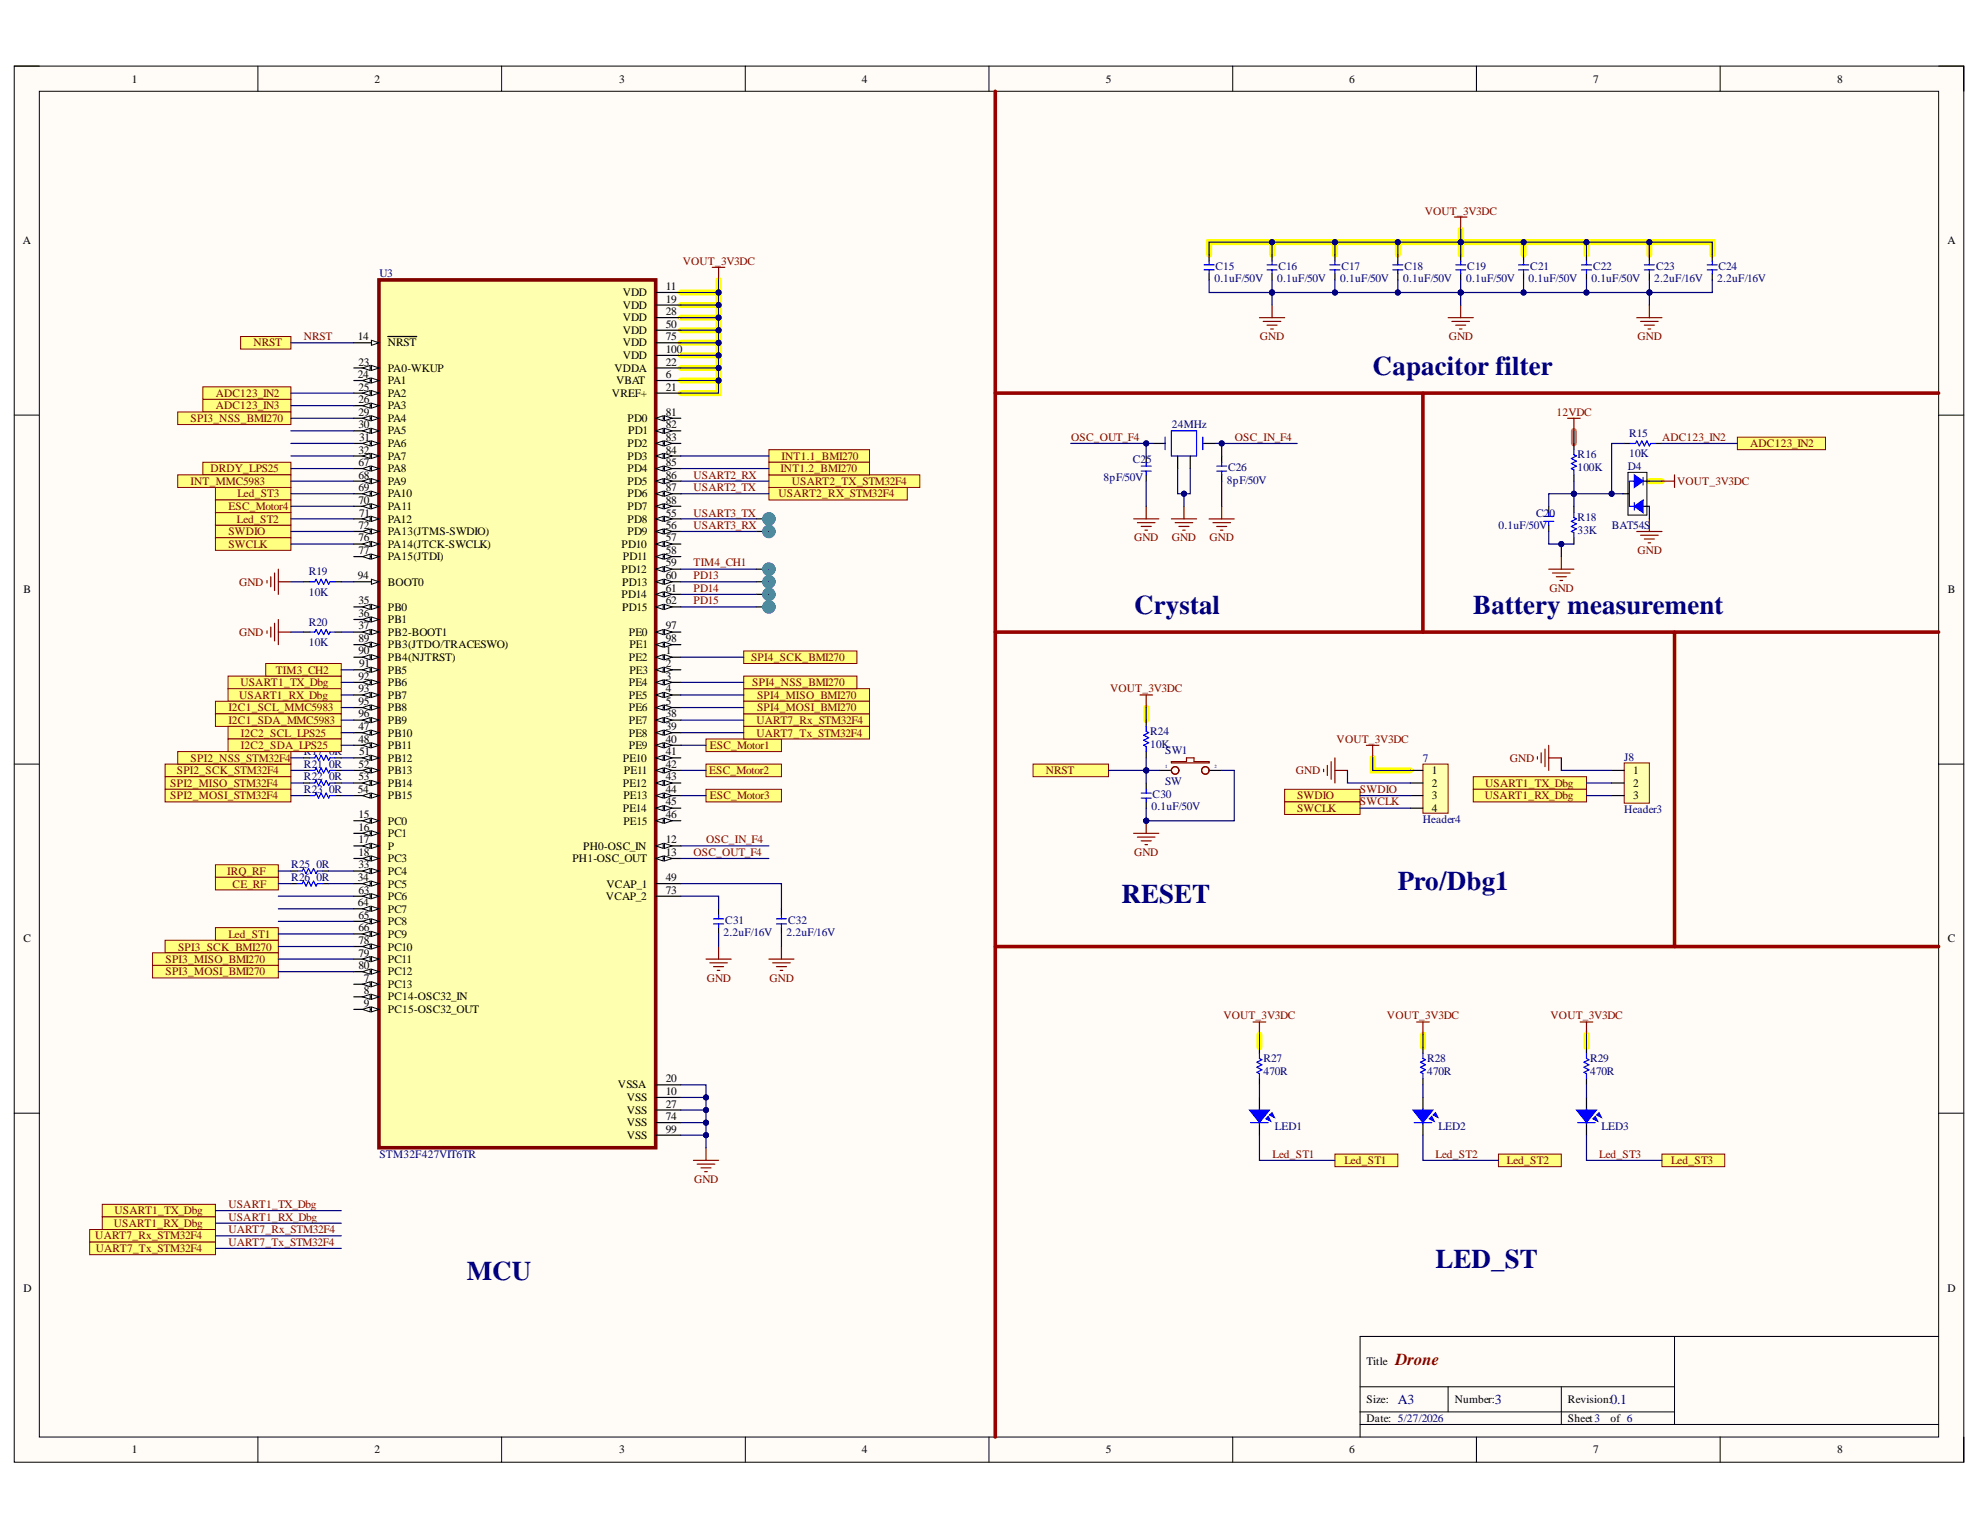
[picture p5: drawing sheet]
<svg xmlns="http://www.w3.org/2000/svg" width="279mm" height="216mm" viewBox="0 0 279 216" stroke-linecap="round" stroke-linejoin="round" font-family="sans-serif">
<defs><g id="words">
<g font-size="3.8" fill="#000080">
<text x="193.7" y="52.9">Capacitor filter</text>
<text x="160" y="86.6">Crystal</text>
<text x="207.9" y="86.6">Battery measurement</text>
<text x="197.2" y="125.6">Pro/Dbg1</text>
<text x="158.2" y="127.4">RESET</text>
<text x="202.6" y="178.9">LED_ST</text>
<text x="65.9" y="180.6">MCU</text>
</g>
<text font-size="2.4" fill="#800000" x="196.9" y="192.7">Drone</text>
<g font-size="1.9" fill="#000080">
<text x="197.2" y="198.1">A3</text>
<text x="210.9" y="198.1">3</text>
<text x="227.3" y="198.1">0.1</text>
</g>
<g font-size="1.6">
<text x="18.6" y="11.7">1</text>
<text x="52.9" y="11.7">2</text>
<text x="87.4" y="11.7">3</text>
<text x="121.6" y="11.7">4</text>
<text x="156" y="11.7">5</text>
<text x="190.4" y="11.7">6</text>
<text x="224.8" y="11.7">7</text>
<text x="259.2" y="11.7">8</text>
<text x="3.2" y="34.5">A</text>
<text x="274.8" y="34.5">A</text>
<text x="87.9" y="41.8">VDD</text>
<text x="94" y="40.9">11</text>
<text x="87.9" y="43.5">VDD</text>
<text x="87.9" y="45.3">VDD</text>
<text x="87.9" y="47.1">VDD</text>
<text x="94" y="42.7">19</text>
<text x="94" y="44.5">28</text>
<text x="94" y="46.3">50</text>
<text x="50.5" y="48">14</text>
<text x="50.5" y="53.4">24</text>
<text x="50.6" y="51.6">23</text>
<text x="54.7" y="48.9">NRST</text>
<text x="54.7" y="52.4">PA0-WKUP</text>
<text x="86.7" y="52.4">VDDA</text>
<text x="87.9" y="48.9">VDD</text>
<text x="87.9" y="50.7">VDD</text>
<text x="94" y="48">75</text>
<text x="94" y="49.8">100</text>
<text x="94" y="51.6">22</text>
<text x="94" y="53.4">6</text>
<text x="50.6" y="55.1">25</text>
<text x="50.6" y="56.9">26</text>
<text x="50.6" y="58.7">29</text>
<text x="54.7" y="54.2">PA1</text>
<text x="54.7" y="56">PA2</text>
<text x="54.7" y="57.8">PA3</text>
<text x="54.7" y="59.5">PA4</text>
<text x="86.4" y="56">VREF+</text>
<text x="86.9" y="54.2">VBAT</text>
<text x="88.6" y="59.5">PD0</text>
<text x="94" y="55.1">21</text>
<text x="94" y="58.7">81</text>
<text x="50.6" y="60.5">30</text>
<text x="50.6" y="64">32</text>
<text x="50.6" y="65.8">67</text>
<text x="50.7" y="62.2">31</text>
<text x="54.7" y="61.3">PA5</text>
<text x="54.7" y="63.1">PA6</text>
<text x="54.7" y="64.9">PA7</text>
<text x="88.6" y="63.1">PD2</text>
<text x="88.6" y="64.9">PD3</text>
<text x="88.6" y="61.3">PD1</text>
<text x="94" y="60.5">82</text>
<text x="94" y="62.2">83</text>
<text x="94" y="64">84</text>
<text x="94" y="65.8">85</text>
<text x="50.6" y="67.6">68</text>
<text x="50.6" y="69.3">69</text>
<text x="50.6" y="71.1">70</text>
<text x="54.7" y="66.6">PA8</text>
<text x="54.7" y="68.4">PA9</text>
<text x="54.7" y="70.2">PA10</text>
<text x="54.7" y="72">PA11</text>
<text x="88.6" y="66.6">PD4</text>
<text x="88.6" y="68.4">PD5</text>
<text x="88.6" y="70.2">PD6</text>
<text x="88.6" y="72">PD7</text>
<text x="94" y="67.6">86</text>
<text x="94" y="69.3">87</text>
<text x="94" y="71.1">88</text>
<text x="50.6" y="74.7">72</text>
<text x="50.6" y="76.4">76</text>
<text x="50.7" y="72.9">71</text>
<text x="54.7" y="73.7">PA12</text>
<text x="54.7" y="75.5">PA13(JTMS-SWDIO)</text>
<text x="54.7" y="77.3">PA14(JTCK-SWCLK)</text>
<text x="87.7" y="77.3">PD10</text>
<text x="88.6" y="73.7">PD8</text>
<text x="88.6" y="75.5">PD9</text>
<text x="94" y="72.9">55</text>
<text x="94" y="74.7">56</text>
<text x="94" y="76.4">57</text>
<text x="3.3" y="83.7">B</text>
<text x="50.5" y="81.7">94</text>
<text x="50.6" y="78.1">77</text>
<text x="54.7" y="79.1">PA15(JTDI)</text>
<text x="54.7" y="82.6">BOOT0</text>
<text x="87.7" y="80.8">PD12</text>
<text x="87.8" y="82.6">PD13</text>
<text x="87.9" y="79.1">PD11</text>
<text x="94" y="78.1">58</text>
<text x="94" y="79.9">59</text>
<text x="94" y="81.7">60</text>
<text x="94" y="83.5">61</text>
<text x="274.9" y="83.7">B</text>
<text x="50.6" y="85.2">35</text>
<text x="50.6" y="87">36</text>
<text x="50.6" y="88.8">37</text>
<text x="54.7" y="86.2">PB0</text>
<text x="54.7" y="88">PB1</text>
<text x="54.7" y="89.7">PB2-BOOT1</text>
<text x="87.7" y="84.4">PD14</text>
<text x="87.8" y="86.2">PD15</text>
<text x="88.7" y="89.7">PE0</text>
<text x="94" y="85.2">62</text>
<text x="94" y="88.8">97</text>
<text x="50.6" y="90.6">89</text>
<text x="50.6" y="92.3">90</text>
<text x="50.6" y="95.9">92</text>
<text x="50.7" y="94.1">91</text>
<text x="54.7" y="91.5">PB3(JTDO/TRACESWO)</text>
<text x="54.7" y="93.3">PB4(NJTRST)</text>
<text x="54.7" y="95.1">PB5</text>
<text x="88.7" y="93.3">PE2</text>
<text x="88.8" y="91.5">PE1</text>
<text x="88.8" y="95.1">PE3</text>
<text x="94" y="90.6">98</text>
<text x="94" y="92.3">1</text>
<text x="94" y="94.1">2</text>
<text x="94" y="95.9">3</text>
<text x="50.6" y="97.7">93</text>
<text x="50.6" y="99.5">95</text>
<text x="50.6" y="101.2">96</text>
<text x="54.7" y="96.8">PB6</text>
<text x="54.7" y="98.6">PB7</text>
<text x="54.7" y="100.4">PB8</text>
<text x="88.7" y="96.8">PE4</text>
<text x="88.7" y="98.6">PE5</text>
<text x="88.7" y="100.4">PE6</text>
<text x="94" y="97.7">4</text>
<text x="94" y="99.5">5</text>
<text x="94" y="101.2">38</text>
<text x="50.6" y="103">47</text>
<text x="50.6" y="104.8">48</text>
<text x="50.7" y="106.6">51</text>
<text x="54.7" y="102.2">PB9</text>
<text x="54.7" y="103.9">PB10</text>
<text x="54.7" y="105.7">PB11</text>
<text x="54.7" y="107.5">PB12</text>
<text x="87.9" y="107.5">PE10</text>
<text x="88.7" y="102.2">PE7</text>
<text x="88.7" y="103.9">PE8</text>
<text x="88.7" y="105.7">PE9</text>
<text x="94" y="103">39</text>
<text x="94" y="104.8">40</text>
<text x="94" y="106.6">41</text>
<text x="50.5" y="111.9">54</text>
<text x="50.6" y="108.3">52</text>
<text x="50.6" y="110.1">53</text>
<text x="54.7" y="109.3">PB13</text>
<text x="54.7" y="111">PB14</text>
<text x="54.7" y="112.8">PB15</text>
<text x="87.9" y="111">PE12</text>
<text x="88" y="112.8">PE13</text>
<text x="88" y="109.3">PE11</text>
<text x="94" y="108.3">42</text>
<text x="94" y="110.1">43</text>
<text x="94" y="111.9">44</text>
<text x="94" y="113.7">45</text>
<text x="202.1" y="109.3">1</text>
<text x="202.1" y="111">2</text>
<text x="202.1" y="112.8">3</text>
<text x="230.5" y="109.3">1</text>
<text x="230.5" y="111">2</text>
<text x="230.5" y="112.8">3</text>
<text x="50.6" y="115.4">15</text>
<text x="50.6" y="117.2">16</text>
<text x="50.6" y="119">17</text>
<text x="54.7" y="116.4">PC0</text>
<text x="54.7" y="118.1">PC1</text>
<text x="54.7" y="119.9">P</text>
<text x="82.3" y="119.9">PH0-OSC_IN</text>
<text x="87.9" y="114.6">PE14</text>
<text x="88" y="116.4">PE15</text>
<text x="94" y="115.4">46</text>
<text x="94" y="119">12</text>
<text x="202.1" y="114.6">4</text>
<text x="50.5" y="124.3">34</text>
<text x="50.6" y="120.8">18</text>
<text x="50.6" y="122.5">33</text>
<text x="54.7" y="121.7">PC3</text>
<text x="54.7" y="123.5">PC4</text>
<text x="54.7" y="125.2">PC5</text>
<text x="80.8" y="121.7">PH1-OSC_OUT</text>
<text x="85.6" y="125.2">VCAP_1</text>
<text x="94" y="120.8">13</text>
<text x="94" y="124.3">49</text>
<text x="50.5" y="127.9">64</text>
<text x="50.6" y="126.1">63</text>
<text x="50.6" y="129.6">65</text>
<text x="50.6" y="131.4">66</text>
<text x="54.7" y="127">PC6</text>
<text x="54.7" y="128.8">PC7</text>
<text x="54.7" y="130.6">PC8</text>
<text x="85.5" y="127">VCAP_2</text>
<text x="94" y="126.1">73</text>
<text x="3.3" y="132.9">C</text>
<text x="50.6" y="133.2">78</text>
<text x="50.6" y="135">79</text>
<text x="50.6" y="136.8">80</text>
<text x="54.7" y="132.4">PC9</text>
<text x="54.7" y="134.1">PC10</text>
<text x="54.7" y="135.8">PC11</text>
<text x="54.7" y="137.6">PC12</text>
<text x="274.9" y="132.9">C</text>
<text x="51.3" y="138.5">7</text>
<text x="51.3" y="140.3">8</text>
<text x="51.3" y="142.1">9</text>
<text x="54.7" y="139.4">PC13</text>
<text x="54.7" y="141.1">PC14-OSC32_IN</text>
<text x="54.7" y="142.9">PC15-OSC32_OUT</text>
<text x="87.2" y="153.6">VSSA</text>
<text x="88.5" y="155.4">VSS</text>
<text x="94" y="152.7">20</text>
<text x="94" y="154.5">10</text>
<text x="88.5" y="157.1">VSS</text>
<text x="88.5" y="158.9">VSS</text>
<text x="88.5" y="160.7">VSS</text>
<text x="94" y="156.3">27</text>
<text x="94" y="158.1">74</text>
<text x="94" y="159.8">99</text>
<text x="3.3" y="182.3">D</text>
<text x="274.8" y="182.3">D</text>
<text x="192.8" y="192.7">Title</text>
<text x="192.8" y="198">Size:</text>
<text x="205.3" y="198">Number:</text>
<text x="221.3" y="198">Revision:</text>
<text x="192.8" y="200.6">Date: 5/27/2026</text>
<text x="221.3" y="200.6">Sheet3</text>
<text x="227.3" y="200.6">of 6</text>
<text x="18.6" y="205.1">1</text>
<text x="52.9" y="205.1">2</text>
<text x="87.4" y="205.1">3</text>
<text x="121.6" y="205.1">4</text>
<text x="156" y="205.1">5</text>
<text x="190.4" y="205.1">6</text>
<text x="224.8" y="205.1">7</text>
<text x="259.2" y="205.1">8</text>
</g>
<g font-size="1.6" fill="#800000">
<text x="201" y="30.3">VOUT_3V3DC</text>
<text x="96.3" y="37.4">VOUT_3V3DC</text>
<text x="35.8" y="48.9">NRST</text>
<text x="42.9" y="48">NRST</text>
<text x="177.8" y="48">GND</text>
<text x="204.4" y="48">GND</text>
<text x="231.1" y="48">GND</text>
<text x="26.9" y="59.5">SPI3_NSS_BMI270</text>
<text x="30.4" y="56">ADC123_IN2</text>
<text x="30.4" y="57.8">ADC123_IN3</text>
<text x="219.7" y="58.7">12VDC</text>
<text x="110.3" y="64.9">INT1.1_BMI270</text>
<text x="151.1" y="62.2">OSC_OUT_F4</text>
<text x="174.2" y="62.2">OSC_IN_F4</text>
<text x="234.5" y="62.2">ADC123_IN2</text>
<text x="247" y="63.1">ADC123_IN2</text>
<text x="26.9" y="68.4">INT_MMC5983</text>
<text x="29.7" y="66.6">DRDY_LPS25</text>
<text x="32.2" y="72">ESC_Motor4</text>
<text x="33.5" y="70.2">Led_ST3</text>
<text x="97.9" y="69.3">USART2_TX</text>
<text x="97.9" y="67.6">USART2_RX</text>
<text x="109.9" y="70.2">USART2_RX_STM32F4</text>
<text x="110.1" y="66.6">INT1.2_BMI270</text>
<text x="111.7" y="68.4">USART2_TX_STM32F4</text>
<text x="236.7" y="68.4">VOUT_3V3DC</text>
<text x="32.2" y="75.5">SWDIO</text>
<text x="32.2" y="77.3">SWCLK</text>
<text x="33.4" y="73.7">Led_ST2</text>
<text x="97.9" y="72.9">USART3_TX</text>
<text x="97.9" y="74.7">USART3_RX</text>
<text x="160" y="76.4">GND</text>
<text x="165.4" y="76.4">GND</text>
<text x="170.7" y="76.4">GND</text>
<text x="33.7" y="82.6">GND</text>
<text x="97.9" y="79.9">TIM4_CH1</text>
<text x="97.9" y="81.7">PD13</text>
<text x="97.9" y="83.5">PD14</text>
<text x="218.6" y="83.5">GND</text>
<text x="231.1" y="78.1">GND</text>
<text x="33.7" y="89.7">GND</text>
<text x="97.9" y="85.2">PD15</text>
<text x="38.9" y="95.1">TIM3_CH2</text>
<text x="106" y="93.3">SPI4_SCK_BMI270</text>
<text x="32.2" y="100.4">I2C1_SCL_MMC5983</text>
<text x="33.7" y="98.6">USART1_RX_Dbg</text>
<text x="33.9" y="96.8">USART1_TX_Dbg</text>
<text x="106.1" y="96.8">SPI4_NSS_BMI270</text>
<text x="106.8" y="98.6">SPI4_MISO_BMI270</text>
<text x="106.8" y="100.4">SPI4_MOSI_BMI270</text>
<text x="156.6" y="97.7">VOUT_3V3DC</text>
<text x="26.9" y="107.5">SPI2_NSS_STM32F4</text>
<text x="32.2" y="102.2">I2C1_SDA_MMC5983</text>
<text x="34" y="103.9">I2C2_SCL_LPS25</text>
<text x="34" y="105.7">I2C2_SDA_LPS25</text>
<text x="100.1" y="105.7">ESC_Motor1</text>
<text x="106.7" y="102.2">UART7_Rx_STM32F4</text>
<text x="106.7" y="103.9">UART7_Tx_STM32F4</text>
<text x="188.6" y="104.8">VOUT_3V3DC</text>
<text x="213.1" y="107.5">GND</text>
<text x="24" y="111">SPI2_MISO_STM32F4</text>
<text x="24" y="112.8">SPI2_MOSI_STM32F4</text>
<text x="25" y="109.3">SPI2_SCK_STM32F4</text>
<text x="100.1" y="109.3">ESC_Motor2</text>
<text x="100.1" y="112.8">ESC_Motor3</text>
<text x="147.6" y="109.3">NRST</text>
<text x="182.9" y="109.3">GND</text>
<text x="183" y="112.8">SWDIO</text>
<text x="191.9" y="111.9">SWDIO</text>
<text x="191.9" y="113.7">SWCLK</text>
<text x="209.5" y="112.8">USART1_RX_Dbg</text>
<text x="209.6" y="111">USART1_TX_Dbg</text>
<text x="99.6" y="119">OSC_IN_F4</text>
<text x="183" y="114.6">SWCLK</text>
<text x="32.1" y="123.5">IRQ_RF</text>
<text x="32.8" y="125.2">CE_RF</text>
<text x="97.9" y="120.8">OSC_OUT_F4</text>
<text x="160" y="120.8">GND</text>
<text x="23.3" y="135.8">SPI3_MISO_BMI270</text>
<text x="23.3" y="137.6">SPI3_MOSI_BMI270</text>
<text x="25.1" y="134.1">SPI3_SCK_BMI270</text>
<text x="32.2" y="132.4">Led_ST1</text>
<text x="99.7" y="138.5">GND</text>
<text x="108.6" y="138.5">GND</text>
<text x="172.6" y="143.9">VOUT_3V3DC</text>
<text x="195.7" y="143.9">VOUT_3V3DC</text>
<text x="218.8" y="143.9">VOUT_3V3DC</text>
<text x="97.9" y="166.9">GND</text>
<text x="179.6" y="163.4">Led_ST1</text>
<text x="189.7" y="164.2">Led_ST1</text>
<text x="202.6" y="163.4">Led_ST2</text>
<text x="212.6" y="164.2">Led_ST2</text>
<text x="225.7" y="163.4">Led_ST3</text>
<text x="235.8" y="164.2">Led_ST3</text>
<text x="16.1" y="173.1">USART1_RX_Dbg</text>
<text x="16.2" y="171.3">USART1_TX_Dbg</text>
<text x="32.2" y="170.5">USART1_TX_Dbg</text>
<text x="32.2" y="172.3">USART1_RX_Dbg</text>
<text x="13.4" y="174.9">UART7_Rx_STM32F4</text>
<text x="13.5" y="176.7">UART7_Tx_STM32F4</text>
<text x="32.2" y="174">UART7_Rx_STM32F4</text>
<text x="32.2" y="175.8">UART7_Tx_STM32F4</text>
</g>
<g font-size="1.6" fill="#000080">
<text x="53.5" y="39.2">U3</text>
<text x="171.4" y="39.8">0.1uF/50V</text>
<text x="171.5" y="38.1">C15</text>
<text x="180.2" y="39.8">0.1uF/50V</text>
<text x="180.4" y="38.1">C16</text>
<text x="189.1" y="39.8">0.1uF/50V</text>
<text x="189.3" y="38.1">C17</text>
<text x="198" y="39.8">0.1uF/50V</text>
<text x="198.2" y="38.1">C18</text>
<text x="206.9" y="39.8">0.1uF/50V</text>
<text x="207.1" y="38.1">C19</text>
<text x="215.7" y="39.8">0.1uF/50V</text>
<text x="215.9" y="38.1">C21</text>
<text x="224.6" y="39.8">0.1uF/50V</text>
<text x="224.8" y="38.1">C22</text>
<text x="233.4" y="39.8">2.2uF/16V</text>
<text x="233.7" y="38.1">C23</text>
<text x="242.3" y="39.8">2.2uF/16V</text>
<text x="242.5" y="38.1">C24</text>
<text x="159.9" y="65.4">C25</text>
<text x="165.4" y="60.5">24MHz</text>
<text x="222.6" y="64.7">R16</text>
<text x="229.9" y="61.6">R15</text>
<text x="229.9" y="64.5">10K</text>
<text x="155.7" y="67.9">8pF/50V</text>
<text x="173.1" y="68.2">8pF/50V</text>
<text x="173.3" y="66.5">C26</text>
<text x="222.6" y="66.5">100K</text>
<text x="229.7" y="66.3">D4</text>
<text x="211.4" y="74.7">0.1uF/50V</text>
<text x="216.8" y="72.9">C20</text>
<text x="222.6" y="73.6">R18</text>
<text x="222.6" y="75.3">33K</text>
<text x="227.4" y="74.7">BAT54S</text>
<text x="43.6" y="81.2">R19</text>
<text x="43.6" y="84.1">10K</text>
<text x="43.6" y="88.3">R20</text>
<text x="43.6" y="91.2">10K</text>
<text x="42.9" y="106.6">R17</text>
<text x="46.4" y="106.6">0R</text>
<text x="162.3" y="103.8">R24</text>
<text x="162.3" y="105.5">10K</text>
<text x="164.4" y="106.4">SW1</text>
<text x="200.8" y="107.5">7</text>
<text x="229.2" y="107.3">J8</text>
<text x="42.9" y="108.3">R21</text>
<text x="42.9" y="110.1">R22</text>
<text x="42.9" y="111.9">R23</text>
<text x="46.4" y="108.3">0R</text>
<text x="46.4" y="110.1">0R</text>
<text x="46.4" y="111.9">0R</text>
<text x="162.6" y="112.6">C30</text>
<text x="164.4" y="110.7">SW</text>
<text x="162.5" y="114.3">0.1uF/50V</text>
<text x="200.8" y="116.2">Header4</text>
<text x="229.2" y="114.8">Header3</text>
<text x="41.1" y="122.5">R25</text>
<text x="41.1" y="124.3">R26</text>
<text x="44.7" y="122.5">0R</text>
<text x="44.7" y="124.3">0R</text>
<text x="102.3" y="130.3">C31</text>
<text x="111.2" y="130.3">C32</text>
<text x="102.1" y="132.1">2.2uF/16V</text>
<text x="111" y="132.1">2.2uF/16V</text>
<text x="178.3" y="149.9">R27</text>
<text x="201.4" y="149.9">R28</text>
<text x="224.4" y="149.9">R29</text>
<text x="178.3" y="151.6">470R</text>
<text x="201.4" y="151.6">470R</text>
<text x="224.4" y="151.6">470R</text>
<text x="179.9" y="159.5">LED1</text>
<text x="203" y="159.5">LED2</text>
<text x="226" y="159.5">LED3</text>
<text x="53.5" y="163.4">STM32F427VIT6TR</text>
</g>
<g font-size=".7" fill="#000080">
<text x="164.4" y="108.4">1</text>
<text x="171.4" y="108.4">2</text>
</g>
</g></defs>
<path d="M2 9.3h275.1v197h-275.1z" fill-rule="evenodd" fill="#fffcf8"/>
<path d="M2 9.3h275.1v197h-275.1z" fill="none" stroke="#000" stroke-width=".14"/>
<path d="M5.6 12.9h268v189.9h-268z" fill-rule="evenodd" fill="#fffcf8"/>
<g fill="none" stroke="#000" stroke-width=".14">
<path d="M2 9.3h3.6M5.6 12.9h268v189.9h-268zM36.4 9.3v3.6M70.8 9.3v3.6M105.2 9.3v3.6M139.6 9.3v3.6M173.9 9.3v3.6M208.3 9.3v3.6M242.7 9.3v3.6M273.6 9.3h3.5v3.6M2 58.6h3.6M273.6 58.6h3.5"/>
<path d="M2 107.8h3.6M273.6 107.8h3.5M2 157.1h3.6M273.6 157.1h3.5M191.9 195.7h44.4M191.9 199.2h44.4M204.3 195.7v3.5M220.3 195.7v5.3M236.3 188.6v12.4M273.6 188.6h-81.7v14.2M36.4 202.8v3.5M70.8 202.8v3.5"/>
<path d="M105.2 202.8v3.5M139.6 202.8v3.5M173.9 202.8v3.5M191.9 201h81.7M208.3 202.8v3.5M242.7 202.8v3.5M277.1 202.8v3.5"/>
</g>
<g fill="none" stroke="#ff0" stroke-width=".85">
<path d="M101.4 39.5v16h-5.3M170.6 35.9v-1.7h71v1.7M179.5 34.2v1.7M188.4 34.2v1.7M197.2 34.2v1.7M206.1 32.4v3.5M215 34.2v1.7M223.9 34.2v1.7M232.7 34.2v1.7M96.1 53.7h5.3M96.1 51.9h5.3M96.1 50.1h5.3"/>
<path d="M96.1 48.4h5.3M96.1 46.6h5.3M96.1 44.8h5.3M96.1 43h5.3M96.1 41.3h5.3M232.7 67.9h1.8M161.7 99.8v1.8M193.7 106.9v1.8h5.3M177.7 146v1.8M200.8 146v1.8M223.9 146v1.8"/>
</g>
<path d="M222.1 60.8v1.8" fill="none" stroke="#ff6e6e" stroke-width=".85"/>
<g fill="none" stroke="#000" stroke-width=".17">
<path d="M179.5 35.9v.9M179.5 38.6v.9M188.4 35.9v.9M188.4 38.6v.9M197.2 35.9v.9M197.2 38.6v.9M206.1 35.9v.9M206.1 38.6v.9M215 35.9v.9M215 38.6v.9M223.9 35.9v.9M223.9 38.6v.9"/>
<path d="M161.7 64.3v.9M161.7 67v.9M162.6 62.6h1.8M166.2 64.3v1.8M168 64.3v1.8M169.7 62.6h1.8M172.4 64.3v.9M172.4 67v.9M42.8 82.1h.9M47.3 82.1h.9M101.4 128.2v.9M101.4 130.9v.9"/>
<path d="M110.3 128.2v.9M110.3 130.9v.9"/>
</g>
<g fill="none" stroke="#00f" stroke-width=".17">
<path d="M178.8 37.4h1.4M178.8 38.1h1.4M179.5 36.8v.6M179.5 38.1v.5M187.7 37.4h1.4M187.7 38.1h1.4M188.4 36.8v.6M188.4 38.1v.5M196.5 37.4h1.5M196.5 38.1h1.5M197.2 36.8v.6M197.2 38.1v.5"/>
<path d="M205.4 37.4h1.4M205.4 38.1h1.4M206.1 36.8v.6M206.1 38.1v.5M214.3 37.4h1.4M214.3 38.1h1.4M215 36.8v.6M215 38.1v.5M223.2 37.4h1.4M223.2 38.1h1.4M223.9 36.8v.6M223.9 38.1v.5"/>
<path d="M161 65.8h1.5M161 66.5h1.5M161.7 65.2v.6M161.7 66.5v.5M164.4 61.7v1.8M165.3 60.8h3.5v3.5h-3.5zM169.7 61.7v1.8M171.7 65.8h1.4M171.7 66.5h1.4M172.4 65.2v.6M172.4 66.5v.5M43.7 82.1h.7l.2-.4 .4 .7 .3-.7 .4 .7 .3-.7 .4 .7 .2-.3h.7"/>
<path d="M100.7 129.7h1.4M100.7 130.4h1.4M101.4 129.1v.6M101.4 130.4v.5M109.6 129.7h1.4M109.6 130.4h1.4M110.3 129.1v.6M110.3 130.4v.5"/>
</g>
<g fill="none" stroke="#800000" stroke-width=".17">
<path d="M160 73.2h3.5M160.5 73.8h2.5M161 74.3h1.5M161.6 74.8h.3M161.7 71.4v1.8M165.3 73.2h3.5M165.8 73.8h2.5M166.4 74.3h1.4M166.9 74.8h.3M167.1 71.4v1.8M170.6 73.2h3.6M171.2 73.8h2.4"/>
<path d="M171.7 74.3h1.4M172.2 74.8h.4M172.4 71.4v1.8"/>
</g>
<path d="M53.5 39.5h39v122.5h-39z" fill-rule="evenodd" fill="#ffffb0"/>
<path d="M53.5 39.5h39v122.5h-39z" fill="none" stroke="#800000" stroke-width=".51"/>
<path d="M49.9 48.4h3.6" fill="none" stroke="#000" stroke-width=".17"/>
<path d="M52.4 48l1.1 .4-1.1 .3z" fill="#f8fcff"/>
<path d="M52.4 48l1.1 .4-1.1 .3z" fill="none" stroke="#000" stroke-width=".14"/>
<path d="M49.9 51.9h3.6M54.7 47.5h4.1" fill="none" stroke="#000" stroke-width=".17"/>
<path d="M52.4 51.6l1.1 .3-1.1 .4z" fill="#f8fcff"/>
<path d="M52.4 51.6l1.1 .3-1.1 .4z" fill="none" stroke="#000" stroke-width=".14"/>
<path d="M51.2 51.9l1-.3v.7z" fill="#f8fcff"/>
<path d="M51.2 51.9l1-.3v.7z" fill="none" stroke="#000" stroke-width=".14"/>
<path d="M49.9 53.7h3.6" fill="none" stroke="#000" stroke-width=".17"/>
<path d="M52.4 53.3l1.1 .4-1.1 .4z" fill="#f8fcff"/>
<path d="M52.4 53.3l1.1 .4-1.1 .4z" fill="none" stroke="#000" stroke-width=".14"/>
<path d="M51.2 53.7l1-.4v.8z" fill="#f8fcff"/>
<path d="M51.2 53.7l1-.4v.8z" fill="none" stroke="#000" stroke-width=".14"/>
<path d="M49.9 55.5h3.6" fill="none" stroke="#000" stroke-width=".17"/>
<path d="M52.4 55.1l1.1 .4-1.1 .3z" fill="#f8fcff"/>
<path d="M52.4 55.1l1.1 .4-1.1 .3z" fill="none" stroke="#000" stroke-width=".14"/>
<path d="M51.2 55.5l1-.4v.7z" fill="#f8fcff"/>
<path d="M51.2 55.5l1-.4v.7z" fill="none" stroke="#000" stroke-width=".14"/>
<path d="M49.9 57.2h3.6" fill="none" stroke="#000" stroke-width=".17"/>
<path d="M52.4 56.9l1.1 .3-1.1 .4z" fill="#f8fcff"/>
<path d="M52.4 56.9l1.1 .3-1.1 .4z" fill="none" stroke="#000" stroke-width=".14"/>
<path d="M51.2 57.2l1-.3v.7z" fill="#f8fcff"/>
<path d="M51.2 57.2l1-.3v.7z" fill="none" stroke="#000" stroke-width=".14"/>
<path d="M49.9 59h3.6" fill="none" stroke="#000" stroke-width=".17"/>
<path d="M52.4 58.7l1.1 .3-1.1 .4z" fill="#f8fcff"/>
<path d="M52.4 58.7l1.1 .3-1.1 .4z" fill="none" stroke="#000" stroke-width=".14"/>
<path d="M51.2 59l1-.3v.7z" fill="#f8fcff"/>
<path d="M51.2 59l1-.3v.7z" fill="none" stroke="#000" stroke-width=".14"/>
<path d="M49.9 60.8h3.6" fill="none" stroke="#000" stroke-width=".17"/>
<path d="M52.4 60.4l1.1 .4-1.1 .4z" fill="#f8fcff"/>
<path d="M52.4 60.4l1.1 .4-1.1 .4z" fill="none" stroke="#000" stroke-width=".14"/>
<path d="M51.2 60.8l1-.4v.8z" fill="#f8fcff"/>
<path d="M51.2 60.8l1-.4v.8z" fill="none" stroke="#000" stroke-width=".14"/>
<path d="M49.9 62.6h3.6" fill="none" stroke="#000" stroke-width=".17"/>
<path d="M52.4 62.2l1.1 .4-1.1 .3z" fill="#f8fcff"/>
<path d="M52.4 62.2l1.1 .4-1.1 .3z" fill="none" stroke="#000" stroke-width=".14"/>
<path d="M51.2 62.6l1-.4v.7z" fill="#f8fcff"/>
<path d="M51.2 62.6l1-.4v.7z" fill="none" stroke="#000" stroke-width=".14"/>
<path d="M49.9 64.3h3.6" fill="none" stroke="#000" stroke-width=".17"/>
<path d="M52.4 64l1.1 .3-1.1 .4z" fill="#f8fcff"/>
<path d="M52.4 64l1.1 .3-1.1 .4z" fill="none" stroke="#000" stroke-width=".14"/>
<path d="M51.2 64.3l1-.3v.7z" fill="#f8fcff"/>
<path d="M51.2 64.3l1-.3v.7z" fill="none" stroke="#000" stroke-width=".14"/>
<path d="M49.9 66.1h3.6" fill="none" stroke="#000" stroke-width=".17"/>
<path d="M52.4 65.8l1.1 .3-1.1 .4z" fill="#f8fcff"/>
<path d="M52.4 65.8l1.1 .3-1.1 .4z" fill="none" stroke="#000" stroke-width=".14"/>
<path d="M51.2 66.1l1-.3v.7z" fill="#f8fcff"/>
<path d="M51.2 66.1l1-.3v.7z" fill="none" stroke="#000" stroke-width=".14"/>
<path d="M49.9 67.9h3.6" fill="none" stroke="#000" stroke-width=".17"/>
<path d="M52.4 67.5l1.1 .4-1.1 .4z" fill="#f8fcff"/>
<path d="M52.4 67.5l1.1 .4-1.1 .4z" fill="none" stroke="#000" stroke-width=".14"/>
<path d="M51.2 67.9l1-.4v.8z" fill="#f8fcff"/>
<path d="M51.2 67.9l1-.4v.8z" fill="none" stroke="#000" stroke-width=".14"/>
<path d="M49.9 69.7h3.6" fill="none" stroke="#000" stroke-width=".17"/>
<path d="M52.4 69.3l1.1 .4-1.1 .3z" fill="#f8fcff"/>
<path d="M52.4 69.3l1.1 .4-1.1 .3z" fill="none" stroke="#000" stroke-width=".14"/>
<path d="M51.2 69.7l1-.4v.7z" fill="#f8fcff"/>
<path d="M51.2 69.7l1-.4v.7z" fill="none" stroke="#000" stroke-width=".14"/>
<path d="M49.9 71.4h3.6" fill="none" stroke="#000" stroke-width=".17"/>
<path d="M52.4 71.1l1.1 .3-1.1 .4z" fill="#f8fcff"/>
<path d="M52.4 71.1l1.1 .3-1.1 .4z" fill="none" stroke="#000" stroke-width=".14"/>
<path d="M51.2 71.4l1-.3v.7z" fill="#f8fcff"/>
<path d="M51.2 71.4l1-.3v.7z" fill="none" stroke="#000" stroke-width=".14"/>
<path d="M49.9 73.2h3.6" fill="none" stroke="#000" stroke-width=".17"/>
<path d="M52.4 72.9l1.1 .3-1.1 .4z" fill="#f8fcff"/>
<path d="M52.4 72.9l1.1 .3-1.1 .4z" fill="none" stroke="#000" stroke-width=".14"/>
<path d="M51.2 73.2l1-.3v.7z" fill="#f8fcff"/>
<path d="M51.2 73.2l1-.3v.7z" fill="none" stroke="#000" stroke-width=".14"/>
<path d="M49.9 75h3.6" fill="none" stroke="#000" stroke-width=".17"/>
<path d="M52.4 74.6l1.1 .4-1.1 .3z" fill="#f8fcff"/>
<path d="M52.4 74.6l1.1 .4-1.1 .3z" fill="none" stroke="#000" stroke-width=".14"/>
<path d="M51.2 75l1-.4v.7z" fill="#f8fcff"/>
<path d="M51.2 75l1-.4v.7z" fill="none" stroke="#000" stroke-width=".14"/>
<path d="M49.9 76.8h3.6" fill="none" stroke="#000" stroke-width=".17"/>
<path d="M52.4 76.4l1.1 .4-1.1 .3z" fill="#f8fcff"/>
<path d="M52.4 76.4l1.1 .4-1.1 .3z" fill="none" stroke="#000" stroke-width=".14"/>
<path d="M51.2 76.8l1-.4v.7z" fill="#f8fcff"/>
<path d="M51.2 76.8l1-.4v.7z" fill="none" stroke="#000" stroke-width=".14"/>
<path d="M49.9 78.5h3.6" fill="none" stroke="#000" stroke-width=".17"/>
<path d="M52.4 78.2l1.1 .3-1.1 .4z" fill="#f8fcff"/>
<path d="M52.4 78.2l1.1 .3-1.1 .4z" fill="none" stroke="#000" stroke-width=".14"/>
<path d="M51.2 78.5l1-.3v.7z" fill="#f8fcff"/>
<path d="M51.2 78.5l1-.3v.7z" fill="none" stroke="#000" stroke-width=".14"/>
<path d="M49.9 82.1h3.6" fill="none" stroke="#000" stroke-width=".17"/>
<path d="M52.4 81.7l1.1 .4-1.1 .3z" fill="#f8fcff"/>
<path d="M52.4 81.7l1.1 .4-1.1 .3z" fill="none" stroke="#000" stroke-width=".14"/>
<path d="M49.9 85.6h3.6" fill="none" stroke="#000" stroke-width=".17"/>
<path d="M52.4 85.3l1.1 .3-1.1 .4z" fill="#f8fcff"/>
<path d="M52.4 85.3l1.1 .3-1.1 .4z" fill="none" stroke="#000" stroke-width=".14"/>
<path d="M51.2 85.6l1-.3v.7z" fill="#f8fcff"/>
<path d="M51.2 85.6l1-.3v.7z" fill="none" stroke="#000" stroke-width=".14"/>
<path d="M49.9 87.4h3.6" fill="none" stroke="#000" stroke-width=".17"/>
<path d="M52.4 87.1l1.1 .3-1.1 .4z" fill="#f8fcff"/>
<path d="M52.4 87.1l1.1 .3-1.1 .4z" fill="none" stroke="#000" stroke-width=".14"/>
<path d="M51.2 87.4l1-.3v.7z" fill="#f8fcff"/>
<path d="M51.2 87.4l1-.3v.7z" fill="none" stroke="#000" stroke-width=".14"/>
<path d="M49.9 89.2h3.6" fill="none" stroke="#000" stroke-width=".17"/>
<path d="M52.4 88.8l1.1 .4-1.1 .3z" fill="#f8fcff"/>
<path d="M52.4 88.8l1.1 .4-1.1 .3z" fill="none" stroke="#000" stroke-width=".14"/>
<path d="M51.2 89.2l1-.4v.7z" fill="#f8fcff"/>
<path d="M51.2 89.2l1-.4v.7z" fill="none" stroke="#000" stroke-width=".14"/>
<path d="M49.9 91h3.6" fill="none" stroke="#000" stroke-width=".17"/>
<path d="M52.4 90.6l1.1 .4-1.1 .3z" fill="#f8fcff"/>
<path d="M52.4 90.6l1.1 .4-1.1 .3z" fill="none" stroke="#000" stroke-width=".14"/>
<path d="M51.2 91l1-.4v.7z" fill="#f8fcff"/>
<path d="M51.2 91l1-.4v.7z" fill="none" stroke="#000" stroke-width=".14"/>
<path d="M49.9 92.7h3.6" fill="none" stroke="#000" stroke-width=".17"/>
<path d="M52.4 92.4l1.1 .3-1.1 .4z" fill="#f8fcff"/>
<path d="M52.4 92.4l1.1 .3-1.1 .4z" fill="none" stroke="#000" stroke-width=".14"/>
<path d="M51.2 92.7l1-.3v.7z" fill="#f8fcff"/>
<path d="M51.2 92.7l1-.3v.7z" fill="none" stroke="#000" stroke-width=".14"/>
<path d="M49.9 94.5h3.6" fill="none" stroke="#000" stroke-width=".17"/>
<path d="M52.4 94.2l1.1 .3-1.1 .4z" fill="#f8fcff"/>
<path d="M52.4 94.2l1.1 .3-1.1 .4z" fill="none" stroke="#000" stroke-width=".14"/>
<path d="M51.2 94.5l1-.3v.7z" fill="#f8fcff"/>
<path d="M51.2 94.5l1-.3v.7z" fill="none" stroke="#000" stroke-width=".14"/>
<path d="M49.9 96.3h3.6" fill="none" stroke="#000" stroke-width=".17"/>
<path d="M52.4 95.9l1.1 .4-1.1 .3z" fill="#f8fcff"/>
<path d="M52.4 95.9l1.1 .4-1.1 .3z" fill="none" stroke="#000" stroke-width=".14"/>
<path d="M51.2 96.3l1-.4v.7z" fill="#f8fcff"/>
<path d="M51.2 96.3l1-.4v.7z" fill="none" stroke="#000" stroke-width=".14"/>
<path d="M49.9 98.1h3.6" fill="none" stroke="#000" stroke-width=".17"/>
<path d="M52.4 97.7l1.1 .4-1.1 .3z" fill="#f8fcff"/>
<path d="M52.4 97.7l1.1 .4-1.1 .3z" fill="none" stroke="#000" stroke-width=".14"/>
<path d="M51.2 98.1l1-.4v.7z" fill="#f8fcff"/>
<path d="M51.2 98.1l1-.4v.7z" fill="none" stroke="#000" stroke-width=".14"/>
<path d="M49.9 99.8h3.6" fill="none" stroke="#000" stroke-width=".17"/>
<path d="M52.4 99.5l1.1 .3-1.1 .4z" fill="#f8fcff"/>
<path d="M52.4 99.5l1.1 .3-1.1 .4z" fill="none" stroke="#000" stroke-width=".14"/>
<path d="M51.2 99.8l1-.3v.7z" fill="#f8fcff"/>
<path d="M51.2 99.8l1-.3v.7z" fill="none" stroke="#000" stroke-width=".14"/>
<path d="M49.9 101.6h3.6" fill="none" stroke="#000" stroke-width=".17"/>
<path d="M52.4 101.3l1.1 .3-1.1 .4z" fill="#f8fcff"/>
<path d="M52.4 101.3l1.1 .3-1.1 .4z" fill="none" stroke="#000" stroke-width=".14"/>
<path d="M51.2 101.6l1-.3v.7z" fill="#f8fcff"/>
<path d="M51.2 101.6l1-.3v.7z" fill="none" stroke="#000" stroke-width=".14"/>
<path d="M49.9 103.4h3.6" fill="none" stroke="#000" stroke-width=".17"/>
<path d="M52.4 103l1.1 .4-1.1 .3z" fill="#f8fcff"/>
<path d="M52.4 103l1.1 .4-1.1 .3z" fill="none" stroke="#000" stroke-width=".14"/>
<path d="M51.2 103.4l1-.4v.7z" fill="#f8fcff"/>
<path d="M51.2 103.4l1-.4v.7z" fill="none" stroke="#000" stroke-width=".14"/>
<path d="M49.9 105.2h3.6" fill="none" stroke="#000" stroke-width=".17"/>
<path d="M52.4 104.8l1.1 .4-1.1 .3z" fill="#f8fcff"/>
<path d="M52.4 104.8l1.1 .4-1.1 .3z" fill="none" stroke="#000" stroke-width=".14"/>
<path d="M51.2 105.2l1-.4v.7z" fill="#f8fcff"/>
<path d="M51.2 105.2l1-.4v.7z" fill="none" stroke="#000" stroke-width=".14"/>
<path d="M49.9 106.9h3.6" fill="none" stroke="#000" stroke-width=".17"/>
<path d="M52.4 106.6l1.1 .3-1.1 .4z" fill="#f8fcff"/>
<path d="M52.4 106.6l1.1 .3-1.1 .4z" fill="none" stroke="#000" stroke-width=".14"/>
<path d="M51.2 106.9l1-.3v.7z" fill="#f8fcff"/>
<path d="M51.2 106.9l1-.3v.7z" fill="none" stroke="#000" stroke-width=".14"/>
<path d="M49.9 108.7h3.6" fill="none" stroke="#000" stroke-width=".17"/>
<path d="M52.4 108.4l1.1 .3-1.1 .4z" fill="#f8fcff"/>
<path d="M52.4 108.4l1.1 .3-1.1 .4z" fill="none" stroke="#000" stroke-width=".14"/>
<path d="M51.2 108.7l1-.3v.7z" fill="#f8fcff"/>
<path d="M51.2 108.7l1-.3v.7z" fill="none" stroke="#000" stroke-width=".14"/>
<path d="M49.9 110.5h3.6" fill="none" stroke="#000" stroke-width=".17"/>
<path d="M52.4 110.1l1.1 .4-1.1 .3z" fill="#f8fcff"/>
<path d="M52.4 110.1l1.1 .4-1.1 .3z" fill="none" stroke="#000" stroke-width=".14"/>
<path d="M51.2 110.5l1-.4v.7z" fill="#f8fcff"/>
<path d="M51.2 110.5l1-.4v.7z" fill="none" stroke="#000" stroke-width=".14"/>
<path d="M49.9 112.3h3.6" fill="none" stroke="#000" stroke-width=".17"/>
<path d="M52.4 111.9l1.1 .4-1.1 .3z" fill="#f8fcff"/>
<path d="M52.4 111.9l1.1 .4-1.1 .3z" fill="none" stroke="#000" stroke-width=".14"/>
<path d="M51.2 112.3l1-.4v.7z" fill="#f8fcff"/>
<path d="M51.2 112.3l1-.4v.7z" fill="none" stroke="#000" stroke-width=".14"/>
<path d="M49.9 115.8h3.6" fill="none" stroke="#000" stroke-width=".17"/>
<path d="M52.4 115.5l1.1 .3-1.1 .4z" fill="#f8fcff"/>
<path d="M52.4 115.5l1.1 .3-1.1 .4z" fill="none" stroke="#000" stroke-width=".14"/>
<path d="M51.2 115.8l1-.3v.7z" fill="#f8fcff"/>
<path d="M51.2 115.8l1-.3v.7z" fill="none" stroke="#000" stroke-width=".14"/>
<path d="M49.9 117.6h3.6" fill="none" stroke="#000" stroke-width=".17"/>
<path d="M52.4 117.2l1.1 .4-1.1 .3z" fill="#f8fcff"/>
<path d="M52.4 117.2l1.1 .4-1.1 .3z" fill="none" stroke="#000" stroke-width=".14"/>
<path d="M51.2 117.6l1-.4v.7z" fill="#f8fcff"/>
<path d="M51.2 117.6l1-.4v.7z" fill="none" stroke="#000" stroke-width=".14"/>
<path d="M49.9 119.4h3.6" fill="none" stroke="#000" stroke-width=".17"/>
<path d="M52.4 119l1.1 .4-1.1 .3z" fill="#f8fcff"/>
<path d="M52.4 119l1.1 .4-1.1 .3z" fill="none" stroke="#000" stroke-width=".14"/>
<path d="M51.2 119.4l1-.4v.7z" fill="#f8fcff"/>
<path d="M51.2 119.4l1-.4v.7z" fill="none" stroke="#000" stroke-width=".14"/>
<path d="M49.9 121.1h3.6" fill="none" stroke="#000" stroke-width=".17"/>
<path d="M52.4 120.8l1.1 .3-1.1 .4z" fill="#f8fcff"/>
<path d="M52.4 120.8l1.1 .3-1.1 .4z" fill="none" stroke="#000" stroke-width=".14"/>
<path d="M51.2 121.1l1-.3v.7z" fill="#f8fcff"/>
<path d="M51.2 121.1l1-.3v.7z" fill="none" stroke="#000" stroke-width=".14"/>
<path d="M49.9 122.9h3.6" fill="none" stroke="#000" stroke-width=".17"/>
<path d="M52.4 122.6l1.1 .3-1.1 .4z" fill="#f8fcff"/>
<path d="M52.4 122.6l1.1 .3-1.1 .4z" fill="none" stroke="#000" stroke-width=".14"/>
<path d="M51.2 122.9l1-.3v.7z" fill="#f8fcff"/>
<path d="M51.2 122.9l1-.3v.7z" fill="none" stroke="#000" stroke-width=".14"/>
<path d="M49.9 124.7h3.6" fill="none" stroke="#000" stroke-width=".17"/>
<path d="M52.4 124.3l1.1 .4-1.1 .3z" fill="#f8fcff"/>
<path d="M52.4 124.3l1.1 .4-1.1 .3z" fill="none" stroke="#000" stroke-width=".14"/>
<path d="M51.2 124.7l1-.4v.7z" fill="#f8fcff"/>
<path d="M51.2 124.7l1-.4v.7z" fill="none" stroke="#000" stroke-width=".14"/>
<path d="M49.9 126.5h3.6" fill="none" stroke="#000" stroke-width=".17"/>
<path d="M52.4 126.1l1.1 .4-1.1 .3z" fill="#f8fcff"/>
<path d="M52.4 126.1l1.1 .4-1.1 .3z" fill="none" stroke="#000" stroke-width=".14"/>
<path d="M51.2 126.5l1-.4v.7z" fill="#f8fcff"/>
<path d="M51.2 126.5l1-.4v.7z" fill="none" stroke="#000" stroke-width=".14"/>
<path d="M49.9 128.2h3.6" fill="none" stroke="#000" stroke-width=".17"/>
<path d="M52.4 127.9l1.1 .3-1.1 .4z" fill="#f8fcff"/>
<path d="M52.4 127.9l1.1 .3-1.1 .4z" fill="none" stroke="#000" stroke-width=".14"/>
<path d="M51.2 128.2l1-.3v.7z" fill="#f8fcff"/>
<path d="M51.2 128.2l1-.3v.7z" fill="none" stroke="#000" stroke-width=".14"/>
<path d="M49.9 130h3.6" fill="none" stroke="#000" stroke-width=".17"/>
<path d="M52.4 129.7l1.1 .3-1.1 .4z" fill="#f8fcff"/>
<path d="M52.4 129.7l1.1 .3-1.1 .4z" fill="none" stroke="#000" stroke-width=".14"/>
<path d="M51.2 130l1-.3v.7z" fill="#f8fcff"/>
<path d="M51.2 130l1-.3v.7z" fill="none" stroke="#000" stroke-width=".14"/>
<path d="M49.9 131.8h3.6" fill="none" stroke="#000" stroke-width=".17"/>
<path d="M52.4 131.4l1.1 .4-1.1 .3z" fill="#f8fcff"/>
<path d="M52.4 131.4l1.1 .4-1.1 .3z" fill="none" stroke="#000" stroke-width=".14"/>
<path d="M51.2 131.8l1-.4v.7z" fill="#f8fcff"/>
<path d="M51.2 131.8l1-.4v.7z" fill="none" stroke="#000" stroke-width=".14"/>
<path d="M49.9 133.6h3.6" fill="none" stroke="#000" stroke-width=".17"/>
<path d="M52.4 133.2l1.1 .4-1.1 .3z" fill="#f8fcff"/>
<path d="M52.4 133.2l1.1 .4-1.1 .3z" fill="none" stroke="#000" stroke-width=".14"/>
<path d="M51.2 133.6l1-.4v.7z" fill="#f8fcff"/>
<path d="M51.2 133.6l1-.4v.7z" fill="none" stroke="#000" stroke-width=".14"/>
<path d="M49.9 135.3h3.6" fill="none" stroke="#000" stroke-width=".17"/>
<path d="M52.4 135l1.1 .3-1.1 .4z" fill="#f8fcff"/>
<path d="M52.4 135l1.1 .3-1.1 .4z" fill="none" stroke="#000" stroke-width=".14"/>
<path d="M51.2 135.3l1-.3v.7z" fill="#f8fcff"/>
<path d="M51.2 135.3l1-.3v.7z" fill="none" stroke="#000" stroke-width=".14"/>
<path d="M49.9 137.1h3.6" fill="none" stroke="#000" stroke-width=".17"/>
<path d="M52.4 136.8l1.1 .3-1.1 .4z" fill="#f8fcff"/>
<path d="M52.4 136.8l1.1 .3-1.1 .4z" fill="none" stroke="#000" stroke-width=".14"/>
<path d="M51.2 137.1l1-.3v.7z" fill="#f8fcff"/>
<path d="M51.2 137.1l1-.3v.7z" fill="none" stroke="#000" stroke-width=".14"/>
<path d="M49.9 138.9h3.6" fill="none" stroke="#000" stroke-width=".17"/>
<path d="M52.4 138.5l1.1 .4-1.1 .3z" fill="#f8fcff"/>
<path d="M52.4 138.5l1.1 .4-1.1 .3z" fill="none" stroke="#000" stroke-width=".14"/>
<path d="M51.2 138.9l1-.4v.7z" fill="#f8fcff"/>
<path d="M51.2 138.9l1-.4v.7z" fill="none" stroke="#000" stroke-width=".14"/>
<path d="M49.9 140.7h3.6" fill="none" stroke="#000" stroke-width=".17"/>
<path d="M52.4 140.3l1.1 .4-1.1 .3z" fill="#f8fcff"/>
<path d="M52.4 140.3l1.1 .4-1.1 .3z" fill="none" stroke="#000" stroke-width=".14"/>
<path d="M51.2 140.7l1-.4v.7z" fill="#f8fcff"/>
<path d="M51.2 140.7l1-.4v.7z" fill="none" stroke="#000" stroke-width=".14"/>
<path d="M49.9 142.4h3.6" fill="none" stroke="#000" stroke-width=".17"/>
<path d="M52.4 142.1l1.1 .3-1.1 .4z" fill="#f8fcff"/>
<path d="M52.4 142.1l1.1 .3-1.1 .4z" fill="none" stroke="#000" stroke-width=".14"/>
<path d="M51.2 142.4l1-.3v.7z" fill="#f8fcff"/>
<path d="M51.2 142.4l1-.3v.7z" fill="none" stroke="#000" stroke-width=".14"/>
<path d="M92.5 41.3h3.6M92.5 43h3.6M92.5 44.8h3.6M92.5 46.6h3.6M92.5 48.4h3.6M92.5 50.1h3.6M92.5 51.9h3.6M92.5 53.7h3.6M92.5 55.5h3.6M92.5 59h3.6" fill="none" stroke="#000" stroke-width=".17"/>
<path d="M92.5 59l1.1-.3v.7z" fill="#f8fcff"/>
<path d="M92.5 59l1.1-.3v.7z" fill="none" stroke="#000" stroke-width=".14"/>
<path d="M93.8 58.7l1 .3-1 .4z" fill="#f8fcff"/>
<path d="M93.8 58.7l1 .3-1 .4z" fill="none" stroke="#000" stroke-width=".14"/>
<path d="M92.5 60.8h3.6" fill="none" stroke="#000" stroke-width=".17"/>
<path d="M92.5 60.8l1.1-.4v.8z" fill="#f8fcff"/>
<path d="M92.5 60.8l1.1-.4v.8z" fill="none" stroke="#000" stroke-width=".14"/>
<path d="M93.8 60.4l1 .4-1 .4z" fill="#f8fcff"/>
<path d="M93.8 60.4l1 .4-1 .4z" fill="none" stroke="#000" stroke-width=".14"/>
<path d="M92.5 62.6h3.6" fill="none" stroke="#000" stroke-width=".17"/>
<path d="M92.5 62.6l1.1-.4v.7z" fill="#f8fcff"/>
<path d="M92.5 62.6l1.1-.4v.7z" fill="none" stroke="#000" stroke-width=".14"/>
<path d="M93.8 62.2l1 .4-1 .3z" fill="#f8fcff"/>
<path d="M93.8 62.2l1 .4-1 .3z" fill="none" stroke="#000" stroke-width=".14"/>
<path d="M92.5 64.3h3.6" fill="none" stroke="#000" stroke-width=".17"/>
<path d="M92.5 64.3l1.1-.3v.7z" fill="#f8fcff"/>
<path d="M92.5 64.3l1.1-.3v.7z" fill="none" stroke="#000" stroke-width=".14"/>
<path d="M93.8 64l1 .3-1 .4z" fill="#f8fcff"/>
<path d="M93.8 64l1 .3-1 .4z" fill="none" stroke="#000" stroke-width=".14"/>
<path d="M92.5 66.1h3.6" fill="none" stroke="#000" stroke-width=".17"/>
<path d="M92.5 66.1l1.1-.3v.7z" fill="#f8fcff"/>
<path d="M92.5 66.1l1.1-.3v.7z" fill="none" stroke="#000" stroke-width=".14"/>
<path d="M93.8 65.8l1 .3-1 .4z" fill="#f8fcff"/>
<path d="M93.8 65.8l1 .3-1 .4z" fill="none" stroke="#000" stroke-width=".14"/>
<path d="M92.5 67.9h3.6" fill="none" stroke="#000" stroke-width=".17"/>
<path d="M92.5 67.9l1.1-.4v.8z" fill="#f8fcff"/>
<path d="M92.5 67.9l1.1-.4v.8z" fill="none" stroke="#000" stroke-width=".14"/>
<path d="M93.8 67.5l1 .4-1 .4z" fill="#f8fcff"/>
<path d="M93.8 67.5l1 .4-1 .4z" fill="none" stroke="#000" stroke-width=".14"/>
<path d="M92.5 69.7h3.6" fill="none" stroke="#000" stroke-width=".17"/>
<path d="M92.5 69.7l1.1-.4v.7z" fill="#f8fcff"/>
<path d="M92.5 69.7l1.1-.4v.7z" fill="none" stroke="#000" stroke-width=".14"/>
<path d="M93.8 69.3l1 .4-1 .3z" fill="#f8fcff"/>
<path d="M93.8 69.3l1 .4-1 .3z" fill="none" stroke="#000" stroke-width=".14"/>
<path d="M92.5 71.4h3.6" fill="none" stroke="#000" stroke-width=".17"/>
<path d="M92.5 71.4l1.1-.3v.7z" fill="#f8fcff"/>
<path d="M92.5 71.4l1.1-.3v.7z" fill="none" stroke="#000" stroke-width=".14"/>
<path d="M93.8 71.1l1 .3-1 .4z" fill="#f8fcff"/>
<path d="M93.8 71.1l1 .3-1 .4z" fill="none" stroke="#000" stroke-width=".14"/>
<path d="M92.5 73.2h3.6" fill="none" stroke="#000" stroke-width=".17"/>
<path d="M92.5 73.2l1.1-.3v.7z" fill="#f8fcff"/>
<path d="M92.5 73.2l1.1-.3v.7z" fill="none" stroke="#000" stroke-width=".14"/>
<path d="M93.8 72.9l1 .3-1 .4z" fill="#f8fcff"/>
<path d="M93.8 72.9l1 .3-1 .4z" fill="none" stroke="#000" stroke-width=".14"/>
<path d="M92.5 75h3.6" fill="none" stroke="#000" stroke-width=".17"/>
<path d="M92.5 75l1.1-.4v.7z" fill="#f8fcff"/>
<path d="M92.5 75l1.1-.4v.7z" fill="none" stroke="#000" stroke-width=".14"/>
<path d="M93.8 74.6l1 .4-1 .3z" fill="#f8fcff"/>
<path d="M93.8 74.6l1 .4-1 .3z" fill="none" stroke="#000" stroke-width=".14"/>
<path d="M92.5 76.8h3.6" fill="none" stroke="#000" stroke-width=".17"/>
<path d="M92.5 76.8l1.1-.4v.7z" fill="#f8fcff"/>
<path d="M92.5 76.8l1.1-.4v.7z" fill="none" stroke="#000" stroke-width=".14"/>
<path d="M93.8 76.4l1 .4-1 .3z" fill="#f8fcff"/>
<path d="M93.8 76.4l1 .4-1 .3z" fill="none" stroke="#000" stroke-width=".14"/>
<path d="M92.5 78.5h3.6" fill="none" stroke="#000" stroke-width=".17"/>
<path d="M92.5 78.5l1.1-.3v.7z" fill="#f8fcff"/>
<path d="M92.5 78.5l1.1-.3v.7z" fill="none" stroke="#000" stroke-width=".14"/>
<path d="M93.8 78.2l1 .3-1 .4z" fill="#f8fcff"/>
<path d="M93.8 78.2l1 .3-1 .4z" fill="none" stroke="#000" stroke-width=".14"/>
<path d="M92.5 80.3h3.6" fill="none" stroke="#000" stroke-width=".17"/>
<path d="M92.5 80.3l1.1-.3v.7z" fill="#f8fcff"/>
<path d="M92.5 80.3l1.1-.3v.7z" fill="none" stroke="#000" stroke-width=".14"/>
<path d="M93.8 80l1 .3-1 .4z" fill="#f8fcff"/>
<path d="M93.8 80l1 .3-1 .4z" fill="none" stroke="#000" stroke-width=".14"/>
<path d="M92.5 82.1h3.6" fill="none" stroke="#000" stroke-width=".17"/>
<path d="M92.5 82.1l1.1-.4v.7z" fill="#f8fcff"/>
<path d="M92.5 82.1l1.1-.4v.7z" fill="none" stroke="#000" stroke-width=".14"/>
<path d="M93.8 81.7l1 .4-1 .3z" fill="#f8fcff"/>
<path d="M93.8 81.7l1 .4-1 .3z" fill="none" stroke="#000" stroke-width=".14"/>
<path d="M92.5 83.9h3.6" fill="none" stroke="#000" stroke-width=".17"/>
<path d="M92.5 83.9l1.1-.4v.7z" fill="#f8fcff"/>
<path d="M92.5 83.9l1.1-.4v.7z" fill="none" stroke="#000" stroke-width=".14"/>
<path d="M93.8 83.5l1 .4-1 .3z" fill="#f8fcff"/>
<path d="M93.8 83.5l1 .4-1 .3z" fill="none" stroke="#000" stroke-width=".14"/>
<path d="M92.5 85.6h3.6" fill="none" stroke="#000" stroke-width=".17"/>
<path d="M92.5 85.6l1.1-.3v.7z" fill="#f8fcff"/>
<path d="M92.5 85.6l1.1-.3v.7z" fill="none" stroke="#000" stroke-width=".14"/>
<path d="M93.8 85.3l1 .3-1 .4z" fill="#f8fcff"/>
<path d="M93.8 85.3l1 .3-1 .4z" fill="none" stroke="#000" stroke-width=".14"/>
<path d="M92.5 89.2h3.6" fill="none" stroke="#000" stroke-width=".17"/>
<path d="M92.5 89.2l1.1-.4v.7z" fill="#f8fcff"/>
<path d="M92.5 89.2l1.1-.4v.7z" fill="none" stroke="#000" stroke-width=".14"/>
<path d="M93.8 88.8l1 .4-1 .3z" fill="#f8fcff"/>
<path d="M93.8 88.8l1 .4-1 .3z" fill="none" stroke="#000" stroke-width=".14"/>
<path d="M92.5 91h3.6" fill="none" stroke="#000" stroke-width=".17"/>
<path d="M92.5 91l1.1-.4v.7z" fill="#f8fcff"/>
<path d="M92.5 91l1.1-.4v.7z" fill="none" stroke="#000" stroke-width=".14"/>
<path d="M93.8 90.6l1 .4-1 .3z" fill="#f8fcff"/>
<path d="M93.8 90.6l1 .4-1 .3z" fill="none" stroke="#000" stroke-width=".14"/>
<path d="M92.5 92.7h3.6" fill="none" stroke="#000" stroke-width=".17"/>
<path d="M92.5 92.7l1.1-.3v.7z" fill="#f8fcff"/>
<path d="M92.5 92.7l1.1-.3v.7z" fill="none" stroke="#000" stroke-width=".14"/>
<path d="M93.8 92.4l1 .3-1 .4z" fill="#f8fcff"/>
<path d="M93.8 92.4l1 .3-1 .4z" fill="none" stroke="#000" stroke-width=".14"/>
<path d="M92.5 94.5h3.6" fill="none" stroke="#000" stroke-width=".17"/>
<path d="M92.5 94.5l1.1-.3v.7z" fill="#f8fcff"/>
<path d="M92.5 94.5l1.1-.3v.7z" fill="none" stroke="#000" stroke-width=".14"/>
<path d="M93.8 94.2l1 .3-1 .4z" fill="#f8fcff"/>
<path d="M93.8 94.2l1 .3-1 .4z" fill="none" stroke="#000" stroke-width=".14"/>
<path d="M92.5 96.3h3.6" fill="none" stroke="#000" stroke-width=".17"/>
<path d="M92.5 96.3l1.1-.4v.7z" fill="#f8fcff"/>
<path d="M92.5 96.3l1.1-.4v.7z" fill="none" stroke="#000" stroke-width=".14"/>
<path d="M93.8 95.9l1 .4-1 .3z" fill="#f8fcff"/>
<path d="M93.8 95.9l1 .4-1 .3z" fill="none" stroke="#000" stroke-width=".14"/>
<path d="M92.5 98.1h3.6" fill="none" stroke="#000" stroke-width=".17"/>
<path d="M92.5 98.1l1.1-.4v.7z" fill="#f8fcff"/>
<path d="M92.5 98.1l1.1-.4v.7z" fill="none" stroke="#000" stroke-width=".14"/>
<path d="M93.8 97.7l1 .4-1 .3z" fill="#f8fcff"/>
<path d="M93.8 97.7l1 .4-1 .3z" fill="none" stroke="#000" stroke-width=".14"/>
<path d="M92.5 99.8h3.6" fill="none" stroke="#000" stroke-width=".17"/>
<path d="M92.5 99.8l1.1-.3v.7z" fill="#f8fcff"/>
<path d="M92.5 99.8l1.1-.3v.7z" fill="none" stroke="#000" stroke-width=".14"/>
<path d="M93.8 99.5l1 .3-1 .4z" fill="#f8fcff"/>
<path d="M93.8 99.5l1 .3-1 .4z" fill="none" stroke="#000" stroke-width=".14"/>
<path d="M92.5 101.6h3.6" fill="none" stroke="#000" stroke-width=".17"/>
<path d="M92.5 101.6l1.1-.3v.7z" fill="#f8fcff"/>
<path d="M92.5 101.6l1.1-.3v.7z" fill="none" stroke="#000" stroke-width=".14"/>
<path d="M93.8 101.3l1 .3-1 .4z" fill="#f8fcff"/>
<path d="M93.8 101.3l1 .3-1 .4z" fill="none" stroke="#000" stroke-width=".14"/>
<path d="M92.5 103.4h3.6" fill="none" stroke="#000" stroke-width=".17"/>
<path d="M92.5 103.4l1.1-.4v.7z" fill="#f8fcff"/>
<path d="M92.5 103.4l1.1-.4v.7z" fill="none" stroke="#000" stroke-width=".14"/>
<path d="M93.8 103l1 .4-1 .3z" fill="#f8fcff"/>
<path d="M93.8 103l1 .4-1 .3z" fill="none" stroke="#000" stroke-width=".14"/>
<path d="M92.5 105.2h3.6" fill="none" stroke="#000" stroke-width=".17"/>
<path d="M92.5 105.2l1.1-.4v.7z" fill="#f8fcff"/>
<path d="M92.5 105.2l1.1-.4v.7z" fill="none" stroke="#000" stroke-width=".14"/>
<path d="M93.8 104.8l1 .4-1 .3z" fill="#f8fcff"/>
<path d="M93.8 104.8l1 .4-1 .3z" fill="none" stroke="#000" stroke-width=".14"/>
<path d="M92.5 106.9h3.6" fill="none" stroke="#000" stroke-width=".17"/>
<path d="M92.5 106.9l1.1-.3v.7z" fill="#f8fcff"/>
<path d="M92.5 106.9l1.1-.3v.7z" fill="none" stroke="#000" stroke-width=".14"/>
<path d="M93.8 106.6l1 .3-1 .4z" fill="#f8fcff"/>
<path d="M93.8 106.6l1 .3-1 .4z" fill="none" stroke="#000" stroke-width=".14"/>
<path d="M92.5 108.7h3.6" fill="none" stroke="#000" stroke-width=".17"/>
<path d="M92.5 108.7l1.1-.3v.7z" fill="#f8fcff"/>
<path d="M92.5 108.7l1.1-.3v.7z" fill="none" stroke="#000" stroke-width=".14"/>
<path d="M93.8 108.4l1 .3-1 .4z" fill="#f8fcff"/>
<path d="M93.8 108.4l1 .3-1 .4z" fill="none" stroke="#000" stroke-width=".14"/>
<path d="M92.5 110.5h3.6" fill="none" stroke="#000" stroke-width=".17"/>
<path d="M92.5 110.5l1.1-.4v.7z" fill="#f8fcff"/>
<path d="M92.5 110.5l1.1-.4v.7z" fill="none" stroke="#000" stroke-width=".14"/>
<path d="M93.8 110.1l1 .4-1 .3z" fill="#f8fcff"/>
<path d="M93.8 110.1l1 .4-1 .3z" fill="none" stroke="#000" stroke-width=".14"/>
<path d="M92.5 112.3h3.6" fill="none" stroke="#000" stroke-width=".17"/>
<path d="M92.5 112.3l1.1-.4v.7z" fill="#f8fcff"/>
<path d="M92.5 112.3l1.1-.4v.7z" fill="none" stroke="#000" stroke-width=".14"/>
<path d="M93.8 111.9l1 .4-1 .3z" fill="#f8fcff"/>
<path d="M93.8 111.9l1 .4-1 .3z" fill="none" stroke="#000" stroke-width=".14"/>
<path d="M92.5 114h3.6" fill="none" stroke="#000" stroke-width=".17"/>
<path d="M92.5 114l1.1-.3v.7z" fill="#f8fcff"/>
<path d="M92.5 114l1.1-.3v.7z" fill="none" stroke="#000" stroke-width=".14"/>
<path d="M93.8 113.7l1 .3-1 .4z" fill="#f8fcff"/>
<path d="M93.8 113.7l1 .3-1 .4z" fill="none" stroke="#000" stroke-width=".14"/>
<path d="M92.5 115.8h3.6" fill="none" stroke="#000" stroke-width=".17"/>
<path d="M92.5 115.8l1.1-.3v.7z" fill="#f8fcff"/>
<path d="M92.5 115.8l1.1-.3v.7z" fill="none" stroke="#000" stroke-width=".14"/>
<path d="M93.8 115.5l1 .3-1 .4z" fill="#f8fcff"/>
<path d="M93.8 115.5l1 .3-1 .4z" fill="none" stroke="#000" stroke-width=".14"/>
<path d="M92.5 119.4h3.6" fill="none" stroke="#000" stroke-width=".17"/>
<path d="M92.5 119.4l1.1-.4v.7z" fill="#f8fcff"/>
<path d="M92.5 119.4l1.1-.4v.7z" fill="none" stroke="#000" stroke-width=".14"/>
<path d="M93.8 119l1 .4-1 .3z" fill="#f8fcff"/>
<path d="M93.8 119l1 .4-1 .3z" fill="none" stroke="#000" stroke-width=".14"/>
<path d="M92.5 121.1h3.6" fill="none" stroke="#000" stroke-width=".17"/>
<path d="M92.5 121.1l1.1-.3v.7z" fill="#f8fcff"/>
<path d="M92.5 121.1l1.1-.3v.7z" fill="none" stroke="#000" stroke-width=".14"/>
<path d="M93.8 120.8l1 .3-1 .4z" fill="#f8fcff"/>
<path d="M93.8 120.8l1 .3-1 .4z" fill="none" stroke="#000" stroke-width=".14"/>
<g fill="none" stroke="#000" stroke-width=".17">
<path d="M170.6 35.9v.9M170.6 38.6v.9M232.7 35.9v.9M232.7 38.6v.9M241.6 35.9v.9M241.6 38.6v.9M42.8 89.2h.9M47.3 89.2h.9M161.7 101.6v.9M161.7 106.1v.8M161.7 110.5v.9M161.7 113.2v.8"/>
<path d="M163.5 108.7h1.8M170.6 108.7h1.8M92.5 124.7h3.6M92.5 126.5h3.6M92.5 153.1h3.6M92.5 154.9h3.6M92.5 156.6h3.6M92.5 158.4h3.6M92.5 160.2h3.6"/>
</g>
<g fill="none" stroke="#800000" stroke-width=".17">
<path d="M100.5 37.7h1.8M101.4 37.7v1.8M205.2 30.6h1.8M206.1 30.6v1.8M177.7 44.8h3.6M178.3 45.4h2.4M178.8 45.9h1.4M179.3 46.4h.4M179.5 43.1v1.7M204.3 44.8h3.6M204.9 45.4h2.5M205.4 45.9h1.4"/>
<path d="M205.9 46.4h.4M206.1 43.1v1.7M231 44.8h3.5M231.5 45.4h2.5M232 45.9h1.4M232.6 46.4h.3M232.7 43.1v1.7M37.7 81.9v.4M37.7 89v.4M38.2 81.4v1.4M38.2 88.5v1.4M38.7 80.9v2.4"/>
<path d="M38.7 88v2.4M39.3 80.3v3.6M39.3 87.4v3.6M39.3 82.1h1.8M39.3 89.2h1.8M160 117.6h3.5M160.5 118.1h2.5M161 118.7h1.5M161.6 119.2h.3M161.7 115.8v1.8M165.3 107.5h2.1v-.6h1.1v.6h2.1v.2h-5.3zM99.6 135.3h3.6"/>
<path d="M100.2 135.9h2.4M100.7 136.4h1.4M101.2 136.9h.4M101.4 133.6v1.7M108.5 135.3h3.5M109 135.9h2.5M109.6 136.4h1.4M110.1 136.9h.4M110.3 133.6v1.7M97.8 163.7h3.6M98.4 164.3h2.5M98.9 164.8h1.4"/>
<path d="M99.4 165.3h.4M99.6 162v1.7"/>
<circle cx="165.8" cy="108.7" r=".53"/>
<circle cx="170.1" cy="108.7" r=".53"/>
</g>
<g fill="none" stroke="#00f" stroke-width=".17">
<path d="M169.9 37.4h1.4M169.9 38.1h1.4M170.6 36.8v.6M170.6 38.1v.5M232 37.4h1.4M232 38.1h1.4M232.7 36.8v.6M232.7 38.1v.5M240.9 37.4h1.4M240.9 38.1h1.4M241.6 36.8v.6M241.6 38.1v.5"/>
<path d="M43.7 89.2h.7l.2-.4 .4 .7 .3-.7 .4 .7 .3-.7 .4 .7 .2-.3h.7M161 111.9h1.5M161 112.6h1.5M161.7 102.5v.7l.4 .2-.7 .3 .7 .4-.7 .4 .7 .3-.7 .4 .3 .1v.8M161.7 111.4v.5M161.7 112.6v.6"/>
</g>
<circle cx="161.7" cy="115.8" r=".36" fill="#000080"/>
<circle cx="161.7" cy="115.8" r=".36" fill="none" stroke="#000080" stroke-width=".14"/>
<path d="M160.9 98.1h1.7M161.7 98.1v1.7" fill="none" stroke="#800000" stroke-width=".17"/>
<path d="M34 47.5h7.1v1.8h-7.1z" fill-rule="evenodd" fill="#ffff80"/>
<path d="M34 47.5h7.1v1.8h-7.1z" fill="none" stroke="#800000" stroke-width=".14"/>
<path d="M145.8 107.8h10.6v1.8h-10.6z" fill-rule="evenodd" fill="#ffff80"/>
<path d="M145.8 107.8h10.6v1.8h-10.6z" fill="none" stroke="#800000" stroke-width=".14"/>
<path d="M200.8 107.8h3.5v7h-3.5z" fill-rule="evenodd" fill="#ffffb0"/>
<path d="M200.8 107.8h3.5v7h-3.5z" fill="none" stroke="#800000" stroke-width=".14"/>
<path d="M199 108.7h1.8M199 110.5h1.8M199 112.3h1.8M199 114h1.8" fill="none" stroke="#000" stroke-width=".17"/>
<path d="M186.8 108.5v.4M187.3 108v1.4M187.8 107.5v2.5M188.4 106.9v3.6M188.4 108.7h1.7M192.8 105.2h1.8M193.7 105.2v1.7" fill="none" stroke="#800000" stroke-width=".17"/>
<path d="M30.4 74.1h10.7v1.8h-10.7z" fill-rule="evenodd" fill="#ffff80"/>
<path d="M30.4 74.1h10.7v1.8h-10.7z" fill="none" stroke="#800000" stroke-width=".14"/>
<path d="M30.4 75.9h10.7v1.8h-10.7z" fill-rule="evenodd" fill="#ffff80"/>
<path d="M30.4 75.9h10.7v1.8h-10.7z" fill="none" stroke="#800000" stroke-width=".14"/>
<path d="M181.3 111.4h10.6v1.8h-10.6z" fill-rule="evenodd" fill="#ffff80"/>
<path d="M181.3 111.4h10.6v1.8h-10.6z" fill="none" stroke="#800000" stroke-width=".14"/>
<path d="M181.3 113.2h10.6v1.7h-10.6z" fill-rule="evenodd" fill="#ffff80"/>
<path d="M181.3 113.2h10.6v1.7h-10.6z" fill="none" stroke="#800000" stroke-width=".14"/>
<path d="M202.2 157.3l.4-.3 .3 .7z" fill="#00f"/>
<path d="M202.2 157.3l.4-.3 .3 .7z" fill="none" stroke="#00f" stroke-width=".14"/>
<path d="M201.7 157.9l.3-.4 .4 .7z" fill="#00f"/>
<path d="M201.7 157.9l.3-.4 .4 .7z" fill="none" stroke="#00f" stroke-width=".14"/>
<path d="M199.4 156.6h2.8l-1.4 1.8z" fill="#00f"/>
<path d="M199.4 156.6h2.8l-1.4 1.8z" fill="none" stroke="#00f" stroke-width=".14"/>
<path d="M199.6 158.4h2.4M200.8 148.7v.7l.4 .1-.8 .4 .8 .4-.8 .3 .8 .4-.8 .3 .4 .2v.7M200.8 156.5v.5M200.8 158.2v.4" fill="none" stroke="#00f" stroke-width=".17"/>
<path d="M200.8 147.8v.9M200.8 152.2v.9M200.8 154.9v1.7M200.8 158.4v1.8" fill="none" stroke="#000" stroke-width=".17"/>
<path d="M199.9 144.2h1.8M200.8 144.2v1.8" fill="none" stroke="#800000" stroke-width=".17"/>
<path d="M211.4 162.9h8.9v1.7h-8.9z" fill-rule="evenodd" fill="#ffff80"/>
<path d="M211.4 162.9h8.9v1.7h-8.9z" fill="none" stroke="#800000" stroke-width=".14"/>
<path d="M225.3 157.3l.3-.3 .4 .7z" fill="#00f"/>
<path d="M225.3 157.3l.3-.3 .4 .7z" fill="none" stroke="#00f" stroke-width=".14"/>
<path d="M225.1 157.5l.4 .7-.7-.3z" fill="#00f"/>
<path d="M225.1 157.5l.4 .7-.7-.3z" fill="none" stroke="#00f" stroke-width=".14"/>
<path d="M222.4 156.6h2.9l-1.4 1.8z" fill="#00f"/>
<path d="M222.4 156.6h2.9l-1.4 1.8z" fill="none" stroke="#00f" stroke-width=".14"/>
<path d="M222.6 158.4h2.5M223.9 148.7v.7l.3 .1-.7 .4 .7 .4-.7 .3 .7 .4-.7 .3 .4 .2v.7M223.9 156.5v.5M223.9 158.2v.4" fill="none" stroke="#00f" stroke-width=".17"/>
<path d="M223.9 147.8v.9M223.9 152.2v.9M223.9 154.9v1.7M223.9 158.4v1.8" fill="none" stroke="#000" stroke-width=".17"/>
<path d="M223 144.2h1.8M223.9 144.2v1.8" fill="none" stroke="#800000" stroke-width=".17"/>
<path d="M234.5 162.9h8.9v1.7h-8.9z" fill-rule="evenodd" fill="#ffff80"/>
<path d="M234.5 162.9h8.9v1.7h-8.9z" fill="none" stroke="#800000" stroke-width=".14"/>
<path d="M179.1 157.3l.4-.3 .3 .7z" fill="#00f"/>
<path d="M179.1 157.3l.4-.3 .3 .7z" fill="none" stroke="#00f" stroke-width=".14"/>
<path d="M179 157.5l.3 .7-.7-.3z" fill="#00f"/>
<path d="M179 157.5l.3 .7-.7-.3z" fill="none" stroke="#00f" stroke-width=".14"/>
<path d="M176.3 156.6h2.8l-1.4 1.8z" fill="#00f"/>
<path d="M176.3 156.6h2.8l-1.4 1.8z" fill="none" stroke="#00f" stroke-width=".14"/>
<path d="M176.5 158.4h2.5M177.7 148.7v.7l.4 .1-.7 .4 .7 .4-.7 .3 .7 .4-.7 .3 .3 .2v.7M177.7 156.5v.5M177.7 158.2v.4" fill="none" stroke="#00f" stroke-width=".17"/>
<path d="M177.7 147.8v.9M177.7 152.2v.9M177.7 154.9v1.7M177.7 158.4v1.8" fill="none" stroke="#000" stroke-width=".17"/>
<path d="M176.8 144.2h1.8M177.7 144.2v1.8" fill="none" stroke="#800000" stroke-width=".17"/>
<path d="M30.4 72.3h10.7v1.8h-10.7z" fill-rule="evenodd" fill="#ffff80"/>
<path d="M30.4 72.3h10.7v1.8h-10.7z" fill="none" stroke="#800000" stroke-width=".14"/>
<path d="M30.4 68.8h10.7v1.8h-10.7z" fill-rule="evenodd" fill="#ffff80"/>
<path d="M30.4 68.8h10.7v1.8h-10.7z" fill="none" stroke="#800000" stroke-width=".14"/>
<path d="M188.4 162.9h8.8v1.7h-8.8z" fill-rule="evenodd" fill="#ffff80"/>
<path d="M188.4 162.9h8.8v1.7h-8.8z" fill="none" stroke="#800000" stroke-width=".14"/>
<path d="M140.4 12.9v189.9M140.4 55.5h133.2M140.4 89.2h133.2M140.4 133.6h133.2" fill="none" stroke="#980000" stroke-width=".51"/>
<path d="M231.9 67.9h.8" fill="none" stroke="#000" stroke-width=".17"/>
<path d="M230.6 67l1.3 .9-1.3 .9z" fill="#00f"/>
<path d="M230.6 67l1.3 .9-1.3 .9zM231.9 67.4v1" fill="none" stroke="#00f" stroke-width=".17"/>
<path d="M231.9 71.4h.8" fill="none" stroke="#000" stroke-width=".17"/>
<path d="M230.6 71.4l1.3-.8v1.7z" fill="#00f"/>
<path d="M217.8 72.9h1.5M217.8 73.6h1.5M218.5 72.3v.6M218.5 73.6v.5M222.1 63.5v.7l.3 .1-.7 .4 .7 .4-.7 .3 .7 .4-.7 .3 .4 .2v.7M222.1 72.3v.7l.3 .2-.7 .4 .7 .3-.7 .4 .7 .3-.7 .4 .4 .2v.7M230.1 62.6h.7l.2-.4 .3 .7 .4-.7 .3 .7 .4-.7 .3 .7 .2-.3h.7M230.6 71.4l1.3-.8v1.7zM230.6 70.9v1.1M230.6 67.9h-.7v3.5h.7" fill="none" stroke="#00f" stroke-width=".17"/>
<path d="M218.5 71.4v.9M218.5 74.1v.9M222.1 62.6v.9M222.1 67v.9M222.1 71.4v.9M222.1 75.9v.9M229 69.7h.9M229.2 62.6h.9M233.6 62.6h.9" fill="none" stroke="#000" stroke-width=".17"/>
<path d="M229.7 66.7h2.7v6h-2.7z" fill="none" stroke="#000" stroke-width=".14"/>
<g fill="none" stroke="#800000" stroke-width=".17">
<path d="M221.2 59h1.8M222.1 59v1.8M220.3 78.5v1.8M231 75h3.5M231.5 75.5h2.5M232 76.1h1.4M232.6 76.6h.3M232.7 73.2v1.8M234.5 67.9h1.8M236.3 67v1.8M218.5 80.3h3.6M219.1 80.9h2.5"/>
<path d="M219.6 81.4h1.4M220.1 81.9h.4"/>
</g>
<path d="M245.2 61.7h12.4v1.8h-12.4z" fill-rule="evenodd" fill="#ffff80"/>
<path d="M245.2 61.7h12.4v1.8h-12.4z" fill="none" stroke="#800000" stroke-width=".14"/>
<path d="M28.6 54.6h12.5v1.8h-12.5z" fill-rule="evenodd" fill="#ffff80"/>
<path d="M28.6 54.6h12.5v1.8h-12.5z" fill="none" stroke="#800000" stroke-width=".14"/>
<path d="M200.8 55.5v33.7" fill="none" stroke="#980000" stroke-width=".51"/>
<path d="M108.5 68.8h19.5v1.8h-19.5z" fill-rule="evenodd" fill="#ffff80"/>
<path d="M108.5 68.8h19.5v1.8h-19.5z" fill="none" stroke="#800000" stroke-width=".14"/>
<path d="M30.4 122h8.9v1.8h-8.9z" fill-rule="evenodd" fill="#ffff80"/>
<path d="M30.4 122h8.9v1.8h-8.9z" fill="none" stroke="#800000" stroke-width=".14"/>
<path d="M41.1 122.9h.8M41.1 124.7h.8M45.5 122.9h.9M45.5 124.7h.9" fill="none" stroke="#000" stroke-width=".17"/>
<path d="M41.9 122.9h.7l.2-.3 .4 .7 .3-.7 .4 .7 .3-.7 .4 .7 .2-.4h.7M41.9 124.7h.7l.2-.4 .4 .7 .3-.7 .4 .7 .3-.7 .4 .7 .2-.3h.7" fill="none" stroke="#00f" stroke-width=".17"/>
<path d="M30.4 123.8h8.9v1.8h-8.9z" fill-rule="evenodd" fill="#ffff80"/>
<path d="M30.4 123.8h8.9v1.8h-8.9z" fill="none" stroke="#800000" stroke-width=".14"/>
<path d="M32.2 95.4h16v1.8h-16z" fill-rule="evenodd" fill="#ffff80"/>
<path d="M32.2 95.4h16v1.8h-16z" fill="none" stroke="#800000" stroke-width=".14"/>
<path d="M32.2 97.2h16v1.8h-16z" fill-rule="evenodd" fill="#ffff80"/>
<path d="M32.2 97.2h16v1.8h-16z" fill="none" stroke="#800000" stroke-width=".14"/>
<path d="M207.9 109.6h16v1.8h-16z" fill-rule="evenodd" fill="#ffff80"/>
<path d="M207.9 109.6h16v1.8h-16z" fill="none" stroke="#800000" stroke-width=".14"/>
<path d="M207.9 111.4h16v1.8h-16z" fill-rule="evenodd" fill="#ffff80"/>
<path d="M207.9 111.4h16v1.8h-16z" fill="none" stroke="#800000" stroke-width=".14"/>
<path d="M216.9 106.8v.3M217.5 106.2v1.5M218 105.7v2.5M218.5 105.2v3.5M218.5 106.9h1.8" fill="none" stroke="#800000" stroke-width=".17"/>
<path d="M229.2 107.7h3.5v5.6h-3.5z" fill-rule="evenodd" fill="#ffffb0"/>
<path d="M229.2 107.7h3.5v5.6h-3.5z" fill="none" stroke="#800000" stroke-width=".14"/>
<path d="M227.4 108.7h1.8M227.4 110.5h1.8M227.4 112.3h1.8" fill="none" stroke="#000" stroke-width=".17"/>
<path d="M28.6 56.4h12.5v1.7h-12.5z" fill-rule="evenodd" fill="#ffff80"/>
<path d="M28.6 56.4h12.5v1.7h-12.5z" fill="none" stroke="#800000" stroke-width=".14"/>
<path d="M99.6 104.3h10.7v1.8h-10.7z" fill-rule="evenodd" fill="#ffff80"/>
<path d="M99.6 104.3h10.7v1.8h-10.7z" fill="none" stroke="#800000" stroke-width=".14"/>
<path d="M99.6 107.8h10.7v1.8h-10.7z" fill-rule="evenodd" fill="#ffff80"/>
<path d="M99.6 107.8h10.7v1.8h-10.7z" fill="none" stroke="#800000" stroke-width=".14"/>
<path d="M99.6 111.4h10.7v1.8h-10.7z" fill-rule="evenodd" fill="#ffff80"/>
<path d="M99.6 111.4h10.7v1.8h-10.7z" fill="none" stroke="#800000" stroke-width=".14"/>
<path d="M30.4 70.6h10.7v1.7h-10.7z" fill-rule="evenodd" fill="#ffff80"/>
<path d="M30.4 70.6h10.7v1.7h-10.7z" fill="none" stroke="#800000" stroke-width=".14"/>
<path d="M104.9 100.7h17.8v1.8h-17.8z" fill-rule="evenodd" fill="#ffff80"/>
<path d="M104.9 100.7h17.8v1.8h-17.8z" fill="none" stroke="#800000" stroke-width=".14"/>
<path d="M104.9 102.5h17.8v1.8h-17.8z" fill-rule="evenodd" fill="#ffff80"/>
<path d="M104.9 102.5h17.8v1.8h-17.8z" fill="none" stroke="#800000" stroke-width=".14"/>
<path d="M236.3 89.2v44.4" fill="none" stroke="#980000" stroke-width=".51"/>
<path d="M23.3 132.7h16v1.8h-16z" fill-rule="evenodd" fill="#ffff80"/>
<path d="M23.3 132.7h16v1.8h-16z" fill="none" stroke="#800000" stroke-width=".14"/>
<path d="M21.5 134.5h17.8v1.7h-17.8z" fill-rule="evenodd" fill="#ffff80"/>
<path d="M21.5 134.5h17.8v1.7h-17.8z" fill="none" stroke="#800000" stroke-width=".14"/>
<path d="M21.5 136.2h17.8v1.8h-17.8z" fill-rule="evenodd" fill="#ffff80"/>
<path d="M21.5 136.2h17.8v1.8h-17.8z" fill="none" stroke="#800000" stroke-width=".14"/>
<path d="M25.1 58.1h16v1.8h-16z" fill-rule="evenodd" fill="#ffff80"/>
<path d="M25.1 58.1h16v1.8h-16z" fill="none" stroke="#800000" stroke-width=".14"/>
<path d="M14.4 169.9h16v1.8h-16z" fill-rule="evenodd" fill="#ffff80"/>
<path d="M14.4 169.9h16v1.8h-16z" fill="none" stroke="#800000" stroke-width=".14"/>
<path d="M14.4 171.7h16v1.8h-16z" fill-rule="evenodd" fill="#ffff80"/>
<path d="M14.4 171.7h16v1.8h-16z" fill="none" stroke="#800000" stroke-width=".14"/>
<path d="M12.7 173.5h17.7v1.8h-17.7z" fill-rule="evenodd" fill="#ffff80"/>
<path d="M12.7 173.5h17.7v1.8h-17.7z" fill="none" stroke="#800000" stroke-width=".14"/>
<path d="M12.7 175.3h17.7v1.8h-17.7z" fill-rule="evenodd" fill="#ffff80"/>
<path d="M12.7 175.3h17.7v1.8h-17.7z" fill="none" stroke="#800000" stroke-width=".14"/>
<path d="M108.5 67h21.3v1.8h-21.3z" fill-rule="evenodd" fill="#ffff80"/>
<path d="M108.5 67h21.3v1.8h-21.3z" fill="none" stroke="#800000" stroke-width=".14"/>
<path d="M42.8 108.7h.9M47.3 108.7h.9" fill="none" stroke="#000" stroke-width=".17"/>
<path d="M43.7 108.7h.7l.2-.3 .4 .7 .3-.7 .4 .7 .3-.7 .4 .7 .2-.4h.7" fill="none" stroke="#00f" stroke-width=".17"/>
<path d="M23.3 107.8h17.8v1.8h-17.8z" fill-rule="evenodd" fill="#ffff80"/>
<path d="M23.3 107.8h17.8v1.8h-17.8z" fill="none" stroke="#800000" stroke-width=".14"/>
<path d="M104.9 91.9h16v1.7h-16z" fill-rule="evenodd" fill="#ffff80"/>
<path d="M104.9 91.9h16v1.7h-16z" fill="none" stroke="#800000" stroke-width=".14"/>
<path d="M42.8 110.5h.9M47.3 110.5h.9" fill="none" stroke="#000" stroke-width=".17"/>
<path d="M43.7 110.5h.7l.2-.4 .4 .7 .3-.7 .4 .7 .3-.7 .4 .7 .2-.3h.7" fill="none" stroke="#00f" stroke-width=".17"/>
<path d="M23.3 109.6h17.8v1.8h-17.8z" fill-rule="evenodd" fill="#ffff80"/>
<path d="M23.3 109.6h17.8v1.8h-17.8z" fill="none" stroke="#800000" stroke-width=".14"/>
<path d="M104.9 97.2h17.8v1.8h-17.8z" fill-rule="evenodd" fill="#ffff80"/>
<path d="M104.9 97.2h17.8v1.8h-17.8z" fill="none" stroke="#800000" stroke-width=".14"/>
<path d="M104.9 99h17.8v1.7h-17.8z" fill-rule="evenodd" fill="#ffff80"/>
<path d="M104.9 99h17.8v1.7h-17.8z" fill="none" stroke="#800000" stroke-width=".14"/>
<path d="M42.8 112.3h.9M47.3 112.3h.9" fill="none" stroke="#000" stroke-width=".17"/>
<path d="M43.7 112.3h.7l.2-.4 .4 .7 .3-.7 .4 .7 .3-.7 .4 .7 .2-.3h.7" fill="none" stroke="#00f" stroke-width=".17"/>
<path d="M23.3 111.4h17.8v1.8h-17.8z" fill-rule="evenodd" fill="#ffff80"/>
<path d="M23.3 111.4h17.8v1.8h-17.8z" fill="none" stroke="#800000" stroke-width=".14"/>
<path d="M104.9 95.4h16v1.8h-16z" fill-rule="evenodd" fill="#ffff80"/>
<path d="M104.9 95.4h16v1.8h-16z" fill="none" stroke="#800000" stroke-width=".14"/>
<path d="M42.8 106.9h.9M47.3 106.9h.9" fill="none" stroke="#000" stroke-width=".17"/>
<path d="M43.7 106.9h.7l.2-.3 .4 .7 .3-.7 .4 .7 .3-.7 .4 .7 .2-.4h.7" fill="none" stroke="#00f" stroke-width=".17"/>
<path d="M25.1 106.1h16v1.7h-16z" fill-rule="evenodd" fill="#ffff80"/>
<path d="M25.1 106.1h16v1.7h-16z" fill="none" stroke="#800000" stroke-width=".14"/>
<path d="M30.4 99h17.8v1.7h-17.8z" fill-rule="evenodd" fill="#ffff80"/>
<path d="M30.4 99h17.8v1.7h-17.8z" fill="none" stroke="#800000" stroke-width=".14"/>
<path d="M30.4 100.7h17.8v1.8h-17.8z" fill-rule="evenodd" fill="#ffff80"/>
<path d="M30.4 100.7h17.8v1.8h-17.8z" fill="none" stroke="#800000" stroke-width=".14"/>
<path d="M32.2 102.5h16v1.8h-16z" fill-rule="evenodd" fill="#ffff80"/>
<path d="M32.2 102.5h16v1.8h-16z" fill="none" stroke="#800000" stroke-width=".14"/>
<path d="M32.2 104.3h16v1.8h-16z" fill-rule="evenodd" fill="#ffff80"/>
<path d="M32.2 104.3h16v1.8h-16z" fill="none" stroke="#800000" stroke-width=".14"/>
<path d="M28.6 65.2h12.5v1.8h-12.5z" fill-rule="evenodd" fill="#ffff80"/>
<path d="M28.6 65.2h12.5v1.8h-12.5z" fill="none" stroke="#800000" stroke-width=".14"/>
<path d="M37.5 93.6h10.7v1.8h-10.7z" fill-rule="evenodd" fill="#ffff80"/>
<path d="M37.5 93.6h10.7v1.8h-10.7z" fill="none" stroke="#800000" stroke-width=".14"/>
<path d="M108.5 63.5h14.2v1.7h-14.2z" fill-rule="evenodd" fill="#ffff80"/>
<path d="M108.5 63.5h14.2v1.7h-14.2z" fill="none" stroke="#800000" stroke-width=".14"/>
<path d="M108.5 65.2h14.2v1.8h-14.2z" fill-rule="evenodd" fill="#ffff80"/>
<path d="M108.5 65.2h14.2v1.8h-14.2z" fill="none" stroke="#800000" stroke-width=".14"/>
<path d="M25.1 67h16v1.8h-16z" fill-rule="evenodd" fill="#ffff80"/>
<path d="M25.1 67h16v1.8h-16z" fill="none" stroke="#800000" stroke-width=".14"/>
<path d="M30.4 130.9h8.9v1.8h-8.9z" fill-rule="evenodd" fill="#ffff80"/>
<path d="M30.4 130.9h8.9v1.8h-8.9z" fill="none" stroke="#800000" stroke-width=".14"/>
<path d="M232.7 34.2v1.7" fill="none" stroke="#000080" stroke-width=".17"/>
<circle cx="232.7" cy="34.2" r=".35" fill="#000080"/>
<circle cx="232.7" cy="34.2" r=".35" fill="none" stroke="#000080" stroke-width=".14"/>
<g fill="none" stroke="#000080" stroke-width=".17">
<path d="M41.1 59h8.8M41.1 57.2h8.8M41.1 55.5h8.8M41.1 48.4h8.8M41.1 76.8h8.8M41.1 75h8.8M41.1 73.2h8.8M41.1 71.4h8.8M41.1 69.7h8.8M41.1 62.6h8.8M41.1 60.8h8.8M41.1 89.2h1.7"/>
<path d="M41.1 82.1h1.7M48.2 89.2h1.7M48.2 82.1h1.7M48.2 98.1h1.7M48.2 96.3h1.7M48.2 94.5h1.7M39.3 137.1h10.6M39.3 135.3h10.6M39.3 133.6h10.6M39.3 131.8h10.6M39.3 130h10.6M39.3 128.2h10.6"/>
<path d="M39.3 126.5h10.6M39.3 124.7h1.8M39.3 122.9h1.8M46.4 124.7h3.5M46.4 122.9h3.5M30.4 172.6h17.8M30.4 170.8h17.8M30.4 176.2h17.8M30.4 174.4h17.8M96.1 160.2h3.5"/>
</g>
<circle cx="99.6" cy="160.2" r=".36" fill="#000080"/>
<circle cx="99.6" cy="160.2" r=".36" fill="none" stroke="#000080" stroke-width=".14"/>
<path d="M96.1 158.4h3.5" fill="none" stroke="#000080" stroke-width=".17"/>
<circle cx="99.6" cy="158.4" r=".35" fill="#000080"/>
<circle cx="99.6" cy="158.4" r=".35" fill="none" stroke="#000080" stroke-width=".14"/>
<path d="M96.1 156.6h3.5" fill="none" stroke="#000080" stroke-width=".17"/>
<circle cx="99.6" cy="156.6" r=".35" fill="#000080"/>
<circle cx="99.6" cy="156.6" r=".35" fill="none" stroke="#000080" stroke-width=".14"/>
<path d="M96.1 154.9h3.5" fill="none" stroke="#000080" stroke-width=".17"/>
<circle cx="99.6" cy="154.9" r=".35" fill="#000080"/>
<circle cx="99.6" cy="154.9" r=".35" fill="none" stroke="#000080" stroke-width=".14"/>
<path d="M96.1 153.1h3.5v8.9" fill="none" stroke="#000080" stroke-width=".17"/>
<circle cx="99.6" cy="154.9" r=".35" fill="#000080"/>
<circle cx="99.6" cy="154.9" r=".35" fill="none" stroke="#000080" stroke-width=".14"/>
<circle cx="99.6" cy="156.6" r=".35" fill="#000080"/>
<circle cx="99.6" cy="156.6" r=".35" fill="none" stroke="#000080" stroke-width=".14"/>
<circle cx="99.6" cy="158.4" r=".35" fill="#000080"/>
<circle cx="99.6" cy="158.4" r=".35" fill="none" stroke="#000080" stroke-width=".14"/>
<circle cx="99.6" cy="160.2" r=".36" fill="#000080"/>
<circle cx="99.6" cy="160.2" r=".36" fill="none" stroke="#000080" stroke-width=".14"/>
<path d="M101.4 39.5v16h-5.3M96.1 69.7h12.4M96.1 119.4h12.4M96.1 112.3h3.5M96.1 108.7h3.5M96.1 105.2h3.5M96.1 103.4h8.8M96.1 101.6h8.8M96.1 126.5h5.3v1.7M96.1 124.7h14.2v3.5M96.1 121.1h12.4" fill="none" stroke="#000080" stroke-width=".17"/>
<circle cx="101.4" cy="53.7" r=".36" fill="#000080"/>
<circle cx="101.4" cy="53.7" r=".36" fill="none" stroke="#000080" stroke-width=".14"/>
<circle cx="101.4" cy="51.9" r=".36" fill="#000080"/>
<circle cx="101.4" cy="51.9" r=".36" fill="none" stroke="#000080" stroke-width=".14"/>
<circle cx="101.4" cy="50.1" r=".36" fill="#000080"/>
<circle cx="101.4" cy="50.1" r=".36" fill="none" stroke="#000080" stroke-width=".14"/>
<circle cx="101.4" cy="48.4" r=".36" fill="#000080"/>
<circle cx="101.4" cy="48.4" r=".36" fill="none" stroke="#000080" stroke-width=".14"/>
<circle cx="101.4" cy="46.6" r=".36" fill="#000080"/>
<circle cx="101.4" cy="46.6" r=".36" fill="none" stroke="#000080" stroke-width=".14"/>
<circle cx="101.4" cy="44.8" r=".36" fill="#000080"/>
<circle cx="101.4" cy="44.8" r=".36" fill="none" stroke="#000080" stroke-width=".14"/>
<circle cx="101.4" cy="43" r=".36" fill="#000080"/>
<circle cx="101.4" cy="43" r=".36" fill="none" stroke="#000080" stroke-width=".14"/>
<circle cx="101.4" cy="41.3" r=".36" fill="#000080"/>
<circle cx="101.4" cy="41.3" r=".36" fill="none" stroke="#000080" stroke-width=".14"/>
<path d="M96.1 53.7h5.3" fill="none" stroke="#000080" stroke-width=".17"/>
<circle cx="101.4" cy="53.7" r=".36" fill="#000080"/>
<circle cx="101.4" cy="53.7" r=".36" fill="none" stroke="#000080" stroke-width=".14"/>
<path d="M96.1 51.9h5.3" fill="none" stroke="#000080" stroke-width=".17"/>
<circle cx="101.4" cy="51.9" r=".36" fill="#000080"/>
<circle cx="101.4" cy="51.9" r=".36" fill="none" stroke="#000080" stroke-width=".14"/>
<path d="M96.1 50.1h5.3" fill="none" stroke="#000080" stroke-width=".17"/>
<circle cx="101.4" cy="50.1" r=".36" fill="#000080"/>
<circle cx="101.4" cy="50.1" r=".36" fill="none" stroke="#000080" stroke-width=".14"/>
<path d="M96.1 48.4h5.3" fill="none" stroke="#000080" stroke-width=".17"/>
<circle cx="101.4" cy="48.4" r=".36" fill="#000080"/>
<circle cx="101.4" cy="48.4" r=".36" fill="none" stroke="#000080" stroke-width=".14"/>
<path d="M96.1 46.6h5.3" fill="none" stroke="#000080" stroke-width=".17"/>
<circle cx="101.4" cy="46.6" r=".36" fill="#000080"/>
<circle cx="101.4" cy="46.6" r=".36" fill="none" stroke="#000080" stroke-width=".14"/>
<path d="M96.1 44.8h5.3" fill="none" stroke="#000080" stroke-width=".17"/>
<circle cx="101.4" cy="44.8" r=".36" fill="#000080"/>
<circle cx="101.4" cy="44.8" r=".36" fill="none" stroke="#000080" stroke-width=".14"/>
<path d="M96.1 43h5.3" fill="none" stroke="#000080" stroke-width=".17"/>
<circle cx="101.4" cy="43" r=".36" fill="#000080"/>
<circle cx="101.4" cy="43" r=".36" fill="none" stroke="#000080" stroke-width=".14"/>
<path d="M96.1 41.3h5.3" fill="none" stroke="#000080" stroke-width=".17"/>
<circle cx="101.4" cy="41.3" r=".36" fill="#000080"/>
<circle cx="101.4" cy="41.3" r=".36" fill="none" stroke="#000080" stroke-width=".14"/>
<path d="M151.1 62.6h10.6" fill="none" stroke="#000080" stroke-width=".17"/>
<circle cx="161.7" cy="62.6" r=".36" fill="#000080"/>
<circle cx="161.7" cy="62.6" r=".36" fill="none" stroke="#000080" stroke-width=".14"/>
<path d="M156.4 108.7h5.3" fill="none" stroke="#000080" stroke-width=".17"/>
<circle cx="161.7" cy="108.7" r=".36" fill="#000080"/>
<circle cx="161.7" cy="108.7" r=".36" fill="none" stroke="#000080" stroke-width=".14"/>
<path d="M172.4 108.7h1.8v7.1h-12.5" fill="none" stroke="#000080" stroke-width=".17"/>
<circle cx="161.7" cy="115.8" r=".36" fill="#000080"/>
<circle cx="161.7" cy="115.8" r=".36" fill="none" stroke="#000080" stroke-width=".14"/>
<path d="M161.7 108.7h1.8" fill="none" stroke="#000080" stroke-width=".17"/>
<circle cx="161.7" cy="108.7" r=".36" fill="#000080"/>
<circle cx="161.7" cy="108.7" r=".36" fill="none" stroke="#000080" stroke-width=".14"/>
<path d="M162.6 62.6h-.9v1.7" fill="none" stroke="#000080" stroke-width=".17"/>
<circle cx="161.7" cy="62.6" r=".36" fill="#000080"/>
<circle cx="161.7" cy="62.6" r=".36" fill="none" stroke="#000080" stroke-width=".14"/>
<path d="M166.2 66.1v3.6h.9" fill="none" stroke="#000080" stroke-width=".17"/>
<circle cx="167.1" cy="69.7" r=".36" fill="#000080"/>
<circle cx="167.1" cy="69.7" r=".36" fill="none" stroke="#000080" stroke-width=".14"/>
<path d="M168 66.1v3.6h-.9v1.7" fill="none" stroke="#000080" stroke-width=".17"/>
<circle cx="167.1" cy="69.7" r=".36" fill="#000080"/>
<circle cx="167.1" cy="69.7" r=".36" fill="none" stroke="#000080" stroke-width=".14"/>
<path d="M170.6 39.5v1.8h71v-1.8" fill="none" stroke="#000080" stroke-width=".17"/>
<circle cx="179.5" cy="41.3" r=".36" fill="#000080"/>
<circle cx="179.5" cy="41.3" r=".36" fill="none" stroke="#000080" stroke-width=".14"/>
<circle cx="188.4" cy="41.3" r=".36" fill="#000080"/>
<circle cx="188.4" cy="41.3" r=".36" fill="none" stroke="#000080" stroke-width=".14"/>
<circle cx="197.2" cy="41.3" r=".36" fill="#000080"/>
<circle cx="197.2" cy="41.3" r=".36" fill="none" stroke="#000080" stroke-width=".14"/>
<circle cx="206.1" cy="41.3" r=".36" fill="#000080"/>
<circle cx="206.1" cy="41.3" r=".36" fill="none" stroke="#000080" stroke-width=".14"/>
<circle cx="215" cy="41.3" r=".36" fill="#000080"/>
<circle cx="215" cy="41.3" r=".36" fill="none" stroke="#000080" stroke-width=".14"/>
<circle cx="223.9" cy="41.3" r=".36" fill="#000080"/>
<circle cx="223.9" cy="41.3" r=".36" fill="none" stroke="#000080" stroke-width=".14"/>
<circle cx="232.7" cy="41.3" r=".36" fill="#000080"/>
<circle cx="232.7" cy="41.3" r=".36" fill="none" stroke="#000080" stroke-width=".14"/>
<path d="M170.6 35.9v-1.7h71v1.7" fill="none" stroke="#000080" stroke-width=".17"/>
<circle cx="232.7" cy="34.2" r=".35" fill="#000080"/>
<circle cx="232.7" cy="34.2" r=".35" fill="none" stroke="#000080" stroke-width=".14"/>
<circle cx="223.9" cy="34.2" r=".35" fill="#000080"/>
<circle cx="223.9" cy="34.2" r=".35" fill="none" stroke="#000080" stroke-width=".14"/>
<circle cx="215" cy="34.2" r=".35" fill="#000080"/>
<circle cx="215" cy="34.2" r=".35" fill="none" stroke="#000080" stroke-width=".14"/>
<circle cx="206.1" cy="34.2" r=".36" fill="#000080"/>
<circle cx="206.1" cy="34.2" r=".36" fill="none" stroke="#000080" stroke-width=".14"/>
<circle cx="197.2" cy="34.2" r=".35" fill="#000080"/>
<circle cx="197.2" cy="34.2" r=".35" fill="none" stroke="#000080" stroke-width=".14"/>
<circle cx="188.4" cy="34.2" r=".35" fill="#000080"/>
<circle cx="188.4" cy="34.2" r=".35" fill="none" stroke="#000080" stroke-width=".14"/>
<circle cx="179.5" cy="34.2" r=".35" fill="#000080"/>
<circle cx="179.5" cy="34.2" r=".35" fill="none" stroke="#000080" stroke-width=".14"/>
<path d="M171.5 62.6h.9v1.7" fill="none" stroke="#000080" stroke-width=".17"/>
<circle cx="172.4" cy="62.6" r=".36" fill="#000080"/>
<circle cx="172.4" cy="62.6" r=".36" fill="none" stroke="#000080" stroke-width=".14"/>
<path d="M172.4 62.6h10.7" fill="none" stroke="#000080" stroke-width=".17"/>
<circle cx="172.4" cy="62.6" r=".36" fill="#000080"/>
<circle cx="172.4" cy="62.6" r=".36" fill="none" stroke="#000080" stroke-width=".14"/>
<path d="M218.5 75v1.8h3.6M190.1 108.7v1.8h8.9M191.9 114h7.1M191.9 112.3h7.1M193.7 106.9v1.8h5.3M177.7 160.2v3.5h10.7M200.8 160.2v3.5h10.6" fill="none" stroke="#000080" stroke-width=".17"/>
<circle cx="220.3" cy="76.8" r=".36" fill="#000080"/>
<circle cx="220.3" cy="76.8" r=".36" fill="none" stroke="#000080" stroke-width=".14"/>
<path d="M222.1 69.7h-3.6v1.7" fill="none" stroke="#000080" stroke-width=".17"/>
<circle cx="222.1" cy="69.7" r=".36" fill="#000080"/>
<circle cx="222.1" cy="69.7" r=".36" fill="none" stroke="#000080" stroke-width=".14"/>
<path d="M222.1 69.7h6.9M220.3 106.9v1.8h7.1" fill="none" stroke="#000080" stroke-width=".17"/>
<circle cx="227.4" cy="69.7" r=".36" fill="#000080"/>
<circle cx="227.4" cy="69.7" r=".36" fill="none" stroke="#000080" stroke-width=".14"/>
<circle cx="222.1" cy="69.7" r=".36" fill="#000080"/>
<circle cx="222.1" cy="69.7" r=".36" fill="none" stroke="#000080" stroke-width=".14"/>
<path d="M229.2 62.6h-1.8v7.1M223.9 112.3h3.5M223.9 110.5h3.5M223.9 160.2v3.5h10.6" fill="none" stroke="#000080" stroke-width=".17"/>
<circle cx="227.4" cy="69.7" r=".36" fill="#000080"/>
<circle cx="227.4" cy="69.7" r=".36" fill="none" stroke="#000080" stroke-width=".14"/>
<path d="M232.7 67.9h1.8M234.5 62.6h10.7M161.7 114v1.8M101.4 131.8v1.8M110.3 131.8v1.8" fill="none" stroke="#000080" stroke-width=".17"/>
<circle cx="161.7" cy="115.8" r=".36" fill="#000080"/>
<circle cx="161.7" cy="115.8" r=".36" fill="none" stroke="#000080" stroke-width=".14"/>
<path d="M161.7 106.9v3.6" fill="none" stroke="#000080" stroke-width=".17"/>
<circle cx="161.7" cy="108.7" r=".36" fill="#000080"/>
<circle cx="161.7" cy="108.7" r=".36" fill="none" stroke="#000080" stroke-width=".14"/>
<path d="M179.5 41.3v1.8M161.7 67.9v3.5M172.4 67.9v3.5M161.7 99.8v1.8M177.7 146v1.8M177.7 153.1v1.8" fill="none" stroke="#000080" stroke-width=".17"/>
<circle cx="179.5" cy="41.3" r=".36" fill="#000080"/>
<circle cx="179.5" cy="41.3" r=".36" fill="none" stroke="#000080" stroke-width=".14"/>
<path d="M179.5 39.5v1.8" fill="none" stroke="#000080" stroke-width=".17"/>
<circle cx="179.5" cy="41.3" r=".36" fill="#000080"/>
<circle cx="179.5" cy="41.3" r=".36" fill="none" stroke="#000080" stroke-width=".14"/>
<path d="M179.5 34.2v1.7" fill="none" stroke="#000080" stroke-width=".17"/>
<circle cx="179.5" cy="34.2" r=".35" fill="#000080"/>
<circle cx="179.5" cy="34.2" r=".35" fill="none" stroke="#000080" stroke-width=".14"/>
<path d="M188.4 39.5v1.8" fill="none" stroke="#000080" stroke-width=".17"/>
<circle cx="188.4" cy="41.3" r=".36" fill="#000080"/>
<circle cx="188.4" cy="41.3" r=".36" fill="none" stroke="#000080" stroke-width=".14"/>
<path d="M188.4 34.2v1.7" fill="none" stroke="#000080" stroke-width=".17"/>
<circle cx="188.4" cy="34.2" r=".35" fill="#000080"/>
<circle cx="188.4" cy="34.2" r=".35" fill="none" stroke="#000080" stroke-width=".14"/>
<path d="M197.2 39.5v1.8" fill="none" stroke="#000080" stroke-width=".17"/>
<circle cx="197.2" cy="41.3" r=".36" fill="#000080"/>
<circle cx="197.2" cy="41.3" r=".36" fill="none" stroke="#000080" stroke-width=".14"/>
<path d="M197.2 34.2v1.7" fill="none" stroke="#000080" stroke-width=".17"/>
<circle cx="197.2" cy="34.2" r=".35" fill="#000080"/>
<circle cx="197.2" cy="34.2" r=".35" fill="none" stroke="#000080" stroke-width=".14"/>
<path d="M206.1 41.3v1.8M200.8 146v1.8M200.8 153.1v1.8" fill="none" stroke="#000080" stroke-width=".17"/>
<circle cx="206.1" cy="41.3" r=".36" fill="#000080"/>
<circle cx="206.1" cy="41.3" r=".36" fill="none" stroke="#000080" stroke-width=".14"/>
<path d="M206.1 39.5v1.8" fill="none" stroke="#000080" stroke-width=".17"/>
<circle cx="206.1" cy="41.3" r=".36" fill="#000080"/>
<circle cx="206.1" cy="41.3" r=".36" fill="none" stroke="#000080" stroke-width=".14"/>
<path d="M206.1 34.2v1.7" fill="none" stroke="#000080" stroke-width=".17"/>
<circle cx="206.1" cy="34.2" r=".36" fill="#000080"/>
<circle cx="206.1" cy="34.2" r=".36" fill="none" stroke="#000080" stroke-width=".14"/>
<path d="M206.1 32.4v1.8" fill="none" stroke="#000080" stroke-width=".17"/>
<circle cx="206.1" cy="34.2" r=".36" fill="#000080"/>
<circle cx="206.1" cy="34.2" r=".36" fill="none" stroke="#000080" stroke-width=".14"/>
<path d="M215 39.5v1.8" fill="none" stroke="#000080" stroke-width=".17"/>
<circle cx="215" cy="41.3" r=".36" fill="#000080"/>
<circle cx="215" cy="41.3" r=".36" fill="none" stroke="#000080" stroke-width=".14"/>
<path d="M215 34.2v1.7" fill="none" stroke="#000080" stroke-width=".17"/>
<circle cx="215" cy="34.2" r=".35" fill="#000080"/>
<circle cx="215" cy="34.2" r=".35" fill="none" stroke="#000080" stroke-width=".14"/>
<path d="M220.3 76.8v1.7" fill="none" stroke="#000080" stroke-width=".17"/>
<circle cx="220.3" cy="76.8" r=".36" fill="#000080"/>
<circle cx="220.3" cy="76.8" r=".36" fill="none" stroke="#000080" stroke-width=".14"/>
<path d="M222.1 67.9v3.5" fill="none" stroke="#000080" stroke-width=".17"/>
<circle cx="222.1" cy="69.7" r=".36" fill="#000080"/>
<circle cx="222.1" cy="69.7" r=".36" fill="none" stroke="#000080" stroke-width=".14"/>
<path d="M223.9 39.5v1.8M222.1 60.8v1.8M223.9 146v1.8M223.9 153.1v1.8" fill="none" stroke="#000080" stroke-width=".17"/>
<circle cx="223.9" cy="41.3" r=".36" fill="#000080"/>
<circle cx="223.9" cy="41.3" r=".36" fill="none" stroke="#000080" stroke-width=".14"/>
<path d="M223.9 34.2v1.7" fill="none" stroke="#000080" stroke-width=".17"/>
<circle cx="223.9" cy="34.2" r=".35" fill="#000080"/>
<circle cx="223.9" cy="34.2" r=".35" fill="none" stroke="#000080" stroke-width=".14"/>
<path d="M232.7 41.3v1.8M232.7 71.4v1.8" fill="none" stroke="#000080" stroke-width=".17"/>
<circle cx="232.7" cy="41.3" r=".36" fill="#000080"/>
<circle cx="232.7" cy="41.3" r=".36" fill="none" stroke="#000080" stroke-width=".14"/>
<path d="M232.7 39.5v1.8" fill="none" stroke="#000080" stroke-width=".17"/>
<circle cx="232.7" cy="41.3" r=".36" fill="#000080"/>
<circle cx="232.7" cy="41.3" r=".36" fill="none" stroke="#000080" stroke-width=".14"/>
<g fill="none" stroke="#000080" stroke-width=".17">
<path d="M41.1 67.9h8.8M41.1 64.3h8.8M41.1 66.1h8.8M96.1 67.9h12.4M96.1 64.3h12.4M96.1 66.1h12.4M96.1 73.2h10.6M96.1 75h10.6M48.2 99.8h1.7M96.1 92.7h8.8M96.1 98.1h8.8M96.1 99.8h8.8"/>
<path d="M96.1 96.3h8.8M96.1 80.3h10.6M96.1 82.1h10.6M96.1 83.9h10.6M96.1 85.6h10.6M41.1 108.7h1.7M41.1 110.5h1.7M41.1 112.3h1.7M41.1 106.9h1.7M48.2 108.7h1.7M48.2 110.5h1.7M48.2 112.3h1.7"/>
<path d="M48.2 106.9h1.7M48.2 101.6h1.7M48.2 105.2h1.7M48.2 103.4h1.7"/>
</g>
<path d="M106.7 73.2h1.8M106.7 75h1.8M106.7 80.3h1.8M106.7 82.1h1.8M106.7 83.9h1.8M106.7 85.6h1.8" fill="none" stroke="#000" stroke-width=".17"/>
<g fill="none" stroke="#009cca" stroke-width=".85">
<circle cx="108.5" cy="73.2" r=".53"/>
<circle cx="108.5" cy="75" r=".53"/>
<circle cx="108.5" cy="82.1" r=".53"/>
<circle cx="108.5" cy="80.3" r=".53"/>
<circle cx="108.5" cy="85.6" r=".53"/>
<circle cx="108.5" cy="83.9" r=".53"/>
</g>
<use href="#words"/>
</svg>
